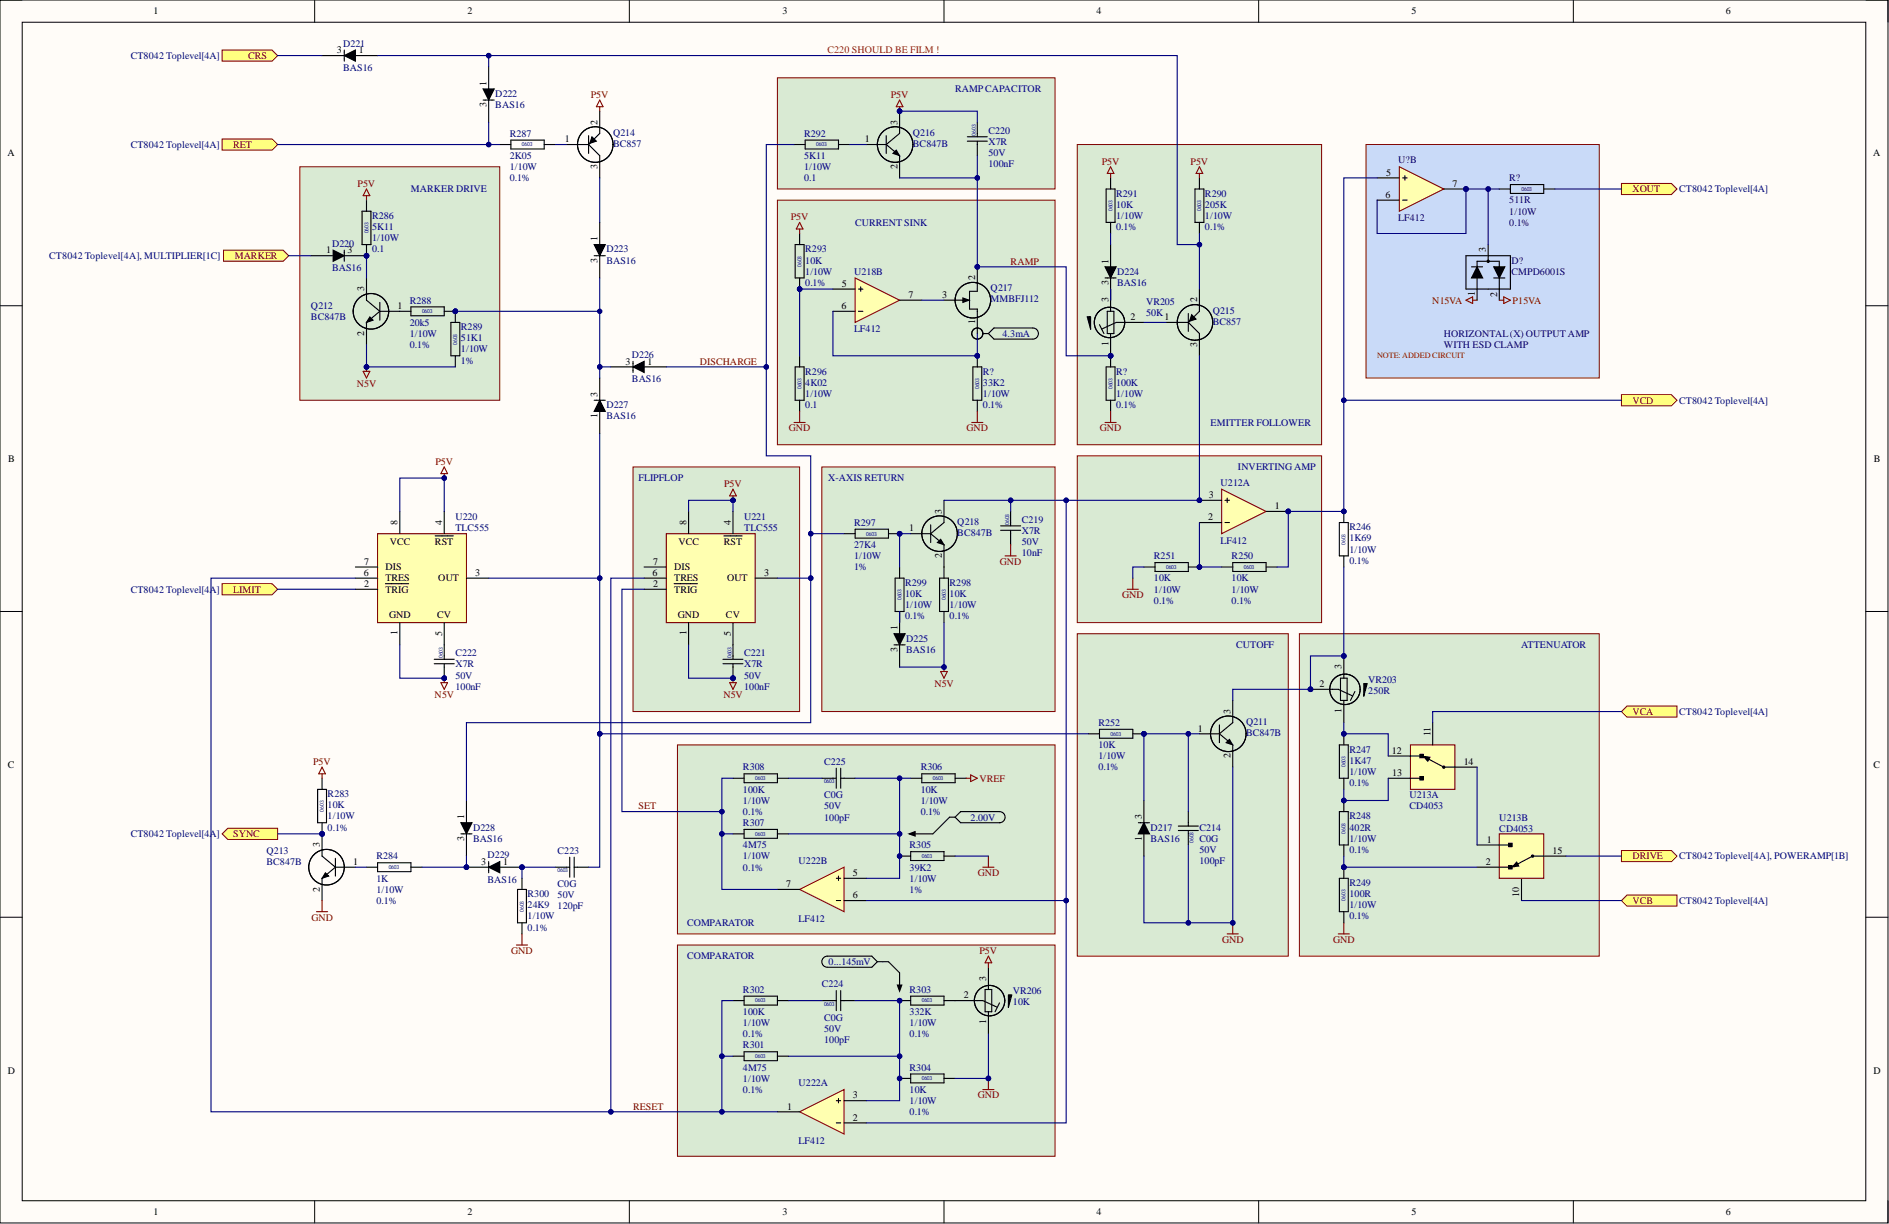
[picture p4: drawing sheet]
<svg xmlns="http://www.w3.org/2000/svg" width="431mm" height="279mm" viewBox="0 0 431 279" stroke-linecap="round" stroke-linejoin="round" font-family="sans-serif">
<defs><g id="words">
<g font-size="2.3">
<text x="35.1" y="3.3">1</text>
<text x="106.8" y="3.3">2</text>
<text x="178.7" y="3.3">3</text>
<text x="250.4" y="3.3">4</text>
<text x="322.4" y="3.3">5</text>
<text x="394.2" y="3.3">6</text>
<text x="76.9" y="12.2">3</text>
<text x="81.9" y="12.2">1</text>
<text x="111.1" y="19.5" transform="rotate(-90 111.1 19.5)">1</text>
<text x="111.1" y="24.5" transform="rotate(-90 111.1 24.5)">3</text>
<text x="136.5" y="28.4" transform="rotate(-90 136.5 28.4)">2</text>
<text x="205" y="28.4" transform="rotate(-90 205 28.4)">3</text>
<text x="1.7" y="35.7">A</text>
<text x="129" y="32.5">1</text>
<text x="197.5" y="32.5">1</text>
<text x="427.8" y="35.7">A</text>
<text x="136.5" y="38.5" transform="rotate(-90 136.5 38.5)">3</text>
<text x="205" y="38.6" transform="rotate(-90 205 38.6)">2</text>
<text x="316.6" y="40.1">5</text>
<text x="316.5" y="45.2">6</text>
<text x="331.8" y="42.6">7</text>
<text x="74.5" y="57.9">1</text>
<text x="79.4" y="57.9">3</text>
<text x="136.5" y="55.1" transform="rotate(-90 136.5 55.1)">1</text>
<text x="339.4" y="57.6" transform="rotate(-90 339.4 57.6)">3</text>
<text x="136.5" y="60.1" transform="rotate(-90 136.5 60.1)">3</text>
<text x="192.3" y="65.5">5</text>
<text x="222.7" y="64" transform="rotate(-90 222.7 64)">2</text>
<text x="253.2" y="65.1" transform="rotate(-90 253.2 65.1)">3</text>
<text x="253.2" y="60.1" transform="rotate(-90 253.2 60.1)">1</text>
<text x="83.2" y="66.5" transform="rotate(-90 83.2 66.5)">3</text>
<text x="90.8" y="70.6">1</text>
<text x="192.2" y="70.6">6</text>
<text x="207.5" y="68">7</text>
<text x="215.2" y="68">3</text>
<text x="253.2" y="69" transform="rotate(-90 253.2 69)">3</text>
<text x="273.4" y="69" transform="rotate(-90 273.4 69)">2</text>
<text x="336.9" y="67.6" transform="rotate(-90 336.9 67.6)">1</text>
<text x="341.9" y="67.8" transform="rotate(-90 341.9 67.8)">2</text>
<text x="83.2" y="76.6" transform="rotate(-90 83.2 76.6)">2</text>
<text x="222.7" y="73.9" transform="rotate(-90 222.7 73.9)">1</text>
<text x="258.2" y="73.1">2</text>
<text x="266" y="73.1">1</text>
<text x="142.9" y="83.2">3</text>
<text x="147.9" y="83.2">1</text>
<text x="253.2" y="79" transform="rotate(-90 253.2 79)">1</text>
<text x="273.4" y="79.1" transform="rotate(-90 273.4 79.1)">3</text>
<text x="136.5" y="95.5" transform="rotate(-90 136.5 95.5)">1</text>
<text x="136.5" y="90.6" transform="rotate(-90 136.5 90.6)">3</text>
<text x="1.9" y="105.5">B</text>
<text x="428" y="105.5">B</text>
<text x="276.1" y="113.7">3</text>
<text x="90.8" y="119.8" transform="rotate(-90 90.8 119.8)">8</text>
<text x="101" y="119.8" transform="rotate(-90 101 119.8)">4</text>
<text x="156.8" y="119.8" transform="rotate(-90 156.8 119.8)">8</text>
<text x="166.9" y="119.8" transform="rotate(-90 166.9 119.8)">4</text>
<text x="215.1" y="117.3" transform="rotate(-90 215.1 117.3)">3</text>
<text x="276" y="118.8">2</text>
<text x="291.2" y="116.2">1</text>
<text x="89" y="124.4">VCC</text>
<text x="99.3" y="124.4">RST</text>
<text x="155" y="124.4">VCC</text>
<text x="165.3" y="124.4">RST</text>
<text x="207.7" y="121.3">1</text>
<text x="83.1" y="131.5">6</text>
<text x="83.2" y="128.9">7</text>
<text x="88" y="130.2">DIS</text>
<text x="108.6" y="131.5">3</text>
<text x="149.1" y="131.5">6</text>
<text x="149.2" y="128.9">7</text>
<text x="154" y="130.2">DIS</text>
<text x="174.5" y="131.5">3</text>
<text x="215.1" y="127.4" transform="rotate(-90 215.1 127.4)">2</text>
<text x="83.2" y="134">2</text>
<text x="88" y="135.3">TRIG</text>
<text x="88" y="132.7">TRES</text>
<text x="100.1" y="132.7">OUT</text>
<text x="149.2" y="134">2</text>
<text x="154" y="135.3">TRIG</text>
<text x="154" y="132.7">TRES</text>
<text x="166.1" y="132.7">OUT</text>
<text x="88.9" y="141.1">GND</text>
<text x="99.9" y="141.1">CV</text>
<text x="154.8" y="141.1">GND</text>
<text x="165.8" y="141.1">CV</text>
<text x="205" y="143.9" transform="rotate(-90 205 143.9)">1</text>
<text x="90.8" y="145" transform="rotate(-90 90.8 145)">1</text>
<text x="101" y="145.2" transform="rotate(-90 101 145.2)">5</text>
<text x="156.8" y="145" transform="rotate(-90 156.8 145)">1</text>
<text x="166.9" y="145.2" transform="rotate(-90 166.9 145.2)">5</text>
<text x="205" y="148.9" transform="rotate(-90 205 148.9)">3</text>
<text x="306.4" y="152.8" transform="rotate(-90 306.4 152.8)">3</text>
<text x="301.3" y="156.8">2</text>
<text x="273.6" y="167">1</text>
<text x="281.1" y="162.9" transform="rotate(-90 281.1 162.9)">3</text>
<text x="306.4" y="162.8" transform="rotate(-90 306.4 162.8)">1</text>
<text x="281.1" y="173.1" transform="rotate(-90 281.1 173.1)">2</text>
<text x="317.9" y="172.1">12</text>
<text x="326.7" y="168" transform="rotate(-90 326.7 168)">11</text>
<text x="1.8" y="175.3">C</text>
<text x="318" y="177.1">13</text>
<text x="334.3" y="174.6">14</text>
<text x="427.9" y="175.3">C</text>
<text x="106" y="187" transform="rotate(-90 106 187)">1</text>
<text x="260.8" y="191.9" transform="rotate(-90 260.8 191.9)">1</text>
<text x="260.8" y="187" transform="rotate(-90 260.8 187)">3</text>
<text x="73.1" y="193.4" transform="rotate(-90 73.1 193.4)">3</text>
<text x="80.7" y="197.4">1</text>
<text x="106" y="192" transform="rotate(-90 106 192)">3</text>
<text x="109.9" y="197.4">3</text>
<text x="114.9" y="197.4">1</text>
<text x="339.4" y="197.4">2</text>
<text x="339.6" y="192.4">1</text>
<text x="354.6" y="194.9">15</text>
<text x="73.1" y="203.5" transform="rotate(-90 73.1 203.5)">2</text>
<text x="179.6" y="202.5">7</text>
<text x="194.8" y="200">5</text>
<text x="194.8" y="205.1">6</text>
<text x="347" y="204.7" transform="rotate(-90 347 204.7)">10</text>
<text x="220.2" y="227.9">2</text>
<text x="225.2" y="223.8" transform="rotate(-90 225.2 223.8)">3</text>
<text x="225.2" y="233.8" transform="rotate(-90 225.2 233.8)">1</text>
<text x="1.8" y="245.1">D</text>
<text x="427.9" y="245.1">D</text>
<text x="194.8" y="250.7">3</text>
<text x="179.8" y="253.3">1</text>
<text x="194.8" y="255.8">2</text>
<text x="35.1" y="277.4">1</text>
<text x="106.8" y="277.4">2</text>
<text x="178.7" y="277.4">3</text>
<text x="250.4" y="277.4">4</text>
<text x="322.4" y="277.4">5</text>
<text x="394.2" y="277.4">6</text>
</g>
<g font-size="2.3" fill="#000080">
<text x="78.4" y="10.7">D221</text>
<text x="29.8" y="13.5">CT8042 Toplevel[4A]</text>
<text x="78.4" y="16.2">BAS16</text>
<text x="113.1" y="22.1">D222</text>
<text x="218.1" y="21.1">RAMPCAPACITOR</text>
<text x="113.1" y="24.6">BAS16</text>
<text x="29.8" y="33.8">CT8042 Toplevel[4A]</text>
<text x="116.4" y="31.2">R287</text>
<text x="140" y="31">Q214</text>
<text x="140" y="33.5">BC857</text>
<text x="183.6" y="31.2">R292</text>
<text x="208.5" y="31">Q216</text>
<text x="208.5" y="33.5">BC847B</text>
<text x="225.8" y="33.1">X7R</text>
<text x="225.8" y="35.6">50V</text>
<text x="225.8" y="30.5">C220</text>
<text x="116.4" y="38.8">1/10W</text>
<text x="116.4" y="41.4">0.1%</text>
<text x="116.4" y="36.3">2K05</text>
<text x="183.6" y="38.8">1/10W</text>
<text x="183.6" y="41.4">0.1</text>
<text x="183.6" y="36.3">5K11</text>
<text x="225.8" y="38.2">100nF</text>
<text x="319.4" y="37.3">U?B</text>
<text x="344.7" y="41.4">R?</text>
<text x="93.9" y="43.9">MARKER DRIVE</text>
<text x="254.9" y="47.5">10K</text>
<text x="254.9" y="44.9">R291</text>
<text x="275.2" y="47.5">205K</text>
<text x="275.2" y="44.9">R290</text>
<text x="344.7" y="46.4">511R</text>
<text x="383.5" y="43.9">CT8042 Toplevel[4A]</text>
<text x="85" y="52.5">5K11</text>
<text x="85" y="50">R286</text>
<text x="195.3" y="51.5">CURRENT SINK</text>
<text x="254.9" y="50">1/10W</text>
<text x="254.9" y="52.5">0.1%</text>
<text x="275.2" y="50">1/10W</text>
<text x="275.2" y="52.5">0.1%</text>
<text x="319.4" y="50.5">LF412</text>
<text x="344.7" y="49">1/10W</text>
<text x="344.7" y="51.5">0.1%</text>
<text x="11.2" y="59.1">CT8042 Toplevel[4A], MULTIPLIER[1C]</text>
<text x="75.8" y="56.3">D220</text>
<text x="85" y="55.1">1/10W</text>
<text x="85" y="57.6">0.1</text>
<text x="138.5" y="57.6">D223</text>
<text x="183.9" y="57.6">R293</text>
<text x="75.8" y="61.9">BAS16</text>
<text x="138.5" y="60.1">BAS16</text>
<text x="183.9" y="62.7">1/10W</text>
<text x="183.9" y="65.2">0.1%</text>
<text x="183.9" y="60.1">10K</text>
<text x="195.1" y="62.7">U218B</text>
<text x="255.2" y="62.7">D224</text>
<text x="255.2" y="65.2">BAS16</text>
<text x="345.2" y="60.1">D?</text>
<text x="345.2" y="62.7">CMPD6001S</text>
<text x="71" y="70.6">Q212</text>
<text x="93.6" y="69.3">R288</text>
<text x="226.3" y="66.5">Q217</text>
<text x="226.3" y="69">MMBFJ112</text>
<text x="261.8" y="69.6">VR205</text>
<text x="277" y="71.6">Q215</text>
<text x="71" y="73.1">BC847B</text>
<text x="93.6" y="76.9">1/10W</text>
<text x="93.6" y="74.4">20k5</text>
<text x="105.3" y="77.9">51K1</text>
<text x="105.3" y="75.4">R289</text>
<text x="195.1" y="75.9">LF412</text>
<text x="229" y="76.9">4.3mA</text>
<text x="261.8" y="72.2">50K</text>
<text x="277" y="74.1">BC857</text>
<text x="329.8" y="76.9">HORIZONTAL(X) OUTPUT AMP</text>
<text x="93.6" y="79.4">0.1%</text>
<text x="105.3" y="80.5">1/10W</text>
<text x="105.3" y="83">1%</text>
<text x="144.3" y="81.7">D226</text>
<text x="329.8" y="79.4">WITH ESD CLAMP</text>
<text x="144.3" y="87.3">BAS16</text>
<text x="183.9" y="88.1">4K02</text>
<text x="183.9" y="85.5">R296</text>
<text x="224.5" y="88.1">33K2</text>
<text x="224.5" y="85.5">R?</text>
<text x="254.9" y="88.1">100K</text>
<text x="254.9" y="85.5">R?</text>
<text x="138.5" y="93.1">D227</text>
<text x="138.5" y="95.7">BAS16</text>
<text x="183.9" y="90.6">1/10W</text>
<text x="183.9" y="93.1">0.1</text>
<text x="224.5" y="90.6">1/10W</text>
<text x="224.5" y="93.1">0.1%</text>
<text x="254.9" y="90.6">1/10W</text>
<text x="254.9" y="93.1">0.1%</text>
<text x="383.5" y="92.1">CT8042 Toplevel[4A]</text>
<text x="276.5" y="97.2">EMITTER FOLLOWER</text>
<text x="282.7" y="107.4">INVERTINGAMP</text>
<text x="145.9" y="109.9">FLIPFLOP</text>
<text x="189.1" y="109.9">X-AXIS RETURN</text>
<text x="278.8" y="110.9">U212A</text>
<text x="104" y="118.8">U220</text>
<text x="170" y="118.8">U221</text>
<text x="218.7" y="119.8">Q218</text>
<text x="233.4" y="119.4">C219</text>
<text x="104" y="121.3">TLC555</text>
<text x="170" y="121.3">TLC555</text>
<text x="195.1" y="125.1">27K4</text>
<text x="195.1" y="120">R297</text>
<text x="218.7" y="122.3">BC847B</text>
<text x="233.4" y="121.9">X7R</text>
<text x="233.4" y="124.4">50V</text>
<text x="278.8" y="124.1">LF412</text>
<text x="308.2" y="123.6">1K69</text>
<text x="308.2" y="121.1">R246</text>
<text x="195.1" y="127.7">1/10W</text>
<text x="195.1" y="130.2">1%</text>
<text x="233.4" y="127">10nF</text>
<text x="263.6" y="127.7">R251</text>
<text x="281.3" y="127.7">R250</text>
<text x="308.2" y="126.1">1/10W</text>
<text x="308.2" y="128.7">0.1%</text>
<text x="29.8" y="135.3">CT8042 Toplevel[4A]</text>
<text x="206.7" y="136.3">10K</text>
<text x="206.7" y="133.7">R299</text>
<text x="216.9" y="136.3">10K</text>
<text x="216.9" y="133.7">R298</text>
<text x="263.6" y="135.3">1/10W</text>
<text x="263.6" y="137.8">0.1%</text>
<text x="263.6" y="132.7">10K</text>
<text x="281.3" y="135.3">1/10W</text>
<text x="281.3" y="137.8">0.1%</text>
<text x="281.3" y="132.7">10K</text>
<text x="206.7" y="138.8">1/10W</text>
<text x="206.7" y="141.4">0.1%</text>
<text x="216.9" y="138.8">1/10W</text>
<text x="216.9" y="141.4">0.1%</text>
<text x="104" y="149.8">C222</text>
<text x="170" y="149.8">C221</text>
<text x="207" y="146.4">D225</text>
<text x="207" y="149">BAS16</text>
<text x="282.3" y="148">CUTOFF</text>
<text x="347.4" y="148">ATTENUATOR</text>
<text x="104" y="152.4">X7R</text>
<text x="104" y="154.9">50V</text>
<text x="170" y="152.4">X7R</text>
<text x="170" y="154.9">50V</text>
<text x="312.5" y="155.9">VR203</text>
<text x="104" y="157.4">100nF</text>
<text x="170" y="157.4">100nF</text>
<text x="312.5" y="158.4">250R</text>
<text x="250.9" y="165.7">R252</text>
<text x="284.6" y="165.5">Q211</text>
<text x="383.5" y="163.2">CT8042 Toplevel[4A]</text>
<text x="250.9" y="173.3">1/10W</text>
<text x="250.9" y="170.8">10K</text>
<text x="284.6" y="168">BC847B</text>
<text x="308.2" y="171.8">R247</text>
<text x="169.7" y="175.9">R308</text>
<text x="188.2" y="174.6">C225</text>
<text x="210.3" y="175.9">R306</text>
<text x="250.9" y="175.9">0.1%</text>
<text x="308.2" y="176.9">1/10W</text>
<text x="308.2" y="179.4">0.1%</text>
<text x="308.2" y="174.4">1K47</text>
<text x="74.8" y="184.5">10K</text>
<text x="74.8" y="182">R283</text>
<text x="169.7" y="183.5">1/10W</text>
<text x="169.7" y="181">100K</text>
<text x="188.2" y="182.2">C0G</text>
<text x="188.2" y="184.8">50V</text>
<text x="210.3" y="183.5">1/10W</text>
<text x="210.3" y="181">10K</text>
<text x="321.9" y="182.2">U213A</text>
<text x="321.9" y="184.8">CD4053</text>
<text x="29.8" y="191.1">CT8042 Toplevel[4A]</text>
<text x="74.8" y="187">1/10W</text>
<text x="74.8" y="189.6">0.1%</text>
<text x="108.1" y="189.6">D228</text>
<text x="169.7" y="188.6">R307</text>
<text x="169.7" y="186">0.1%</text>
<text x="188.2" y="187.3">100pF</text>
<text x="210.3" y="186">0.1%</text>
<text x="221.7" y="187.3">2.00V</text>
<text x="262.8" y="189.6">D217</text>
<text x="274" y="189.6">C214</text>
<text x="308.2" y="189.6">402R</text>
<text x="308.2" y="187">R248</text>
<text x="342.4" y="187.3">U213B</text>
<text x="342.4" y="189.8">CD4053</text>
<text x="60.9" y="194.9">Q213</text>
<text x="60.9" y="197.4">BC847B</text>
<text x="86" y="196.2">R284</text>
<text x="108.1" y="192.1">BAS16</text>
<text x="111.4" y="195.9">D229</text>
<text x="127.3" y="194.9">C223</text>
<text x="169.7" y="196.2">1/10W</text>
<text x="169.7" y="193.6">4M75</text>
<text x="182.4" y="197.2">U222B</text>
<text x="207.7" y="193.6">R305</text>
<text x="262.8" y="192.1">BAS16</text>
<text x="274" y="192.1">C0G</text>
<text x="274" y="194.7">50V</text>
<text x="274" y="197.2">100pF</text>
<text x="308.2" y="192.1">1/10W</text>
<text x="308.2" y="194.7">0.1%</text>
<text x="383.5" y="196.2">CT8042 Toplevel[4A], POWERAMP[1B]</text>
<text x="86" y="203.8">1/10W</text>
<text x="86" y="201.3">1K</text>
<text x="111.4" y="201.5">BAS16</text>
<text x="127.3" y="202.5">C0G</text>
<text x="169.7" y="198.7">0.1%</text>
<text x="207.7" y="201.3">1/10W</text>
<text x="207.7" y="203.8">1%</text>
<text x="207.7" y="198.7">39K2</text>
<text x="308.2" y="202.3">R249</text>
<text x="86" y="206.3">0.1%</text>
<text x="120.5" y="209.9">1/10W</text>
<text x="120.5" y="207.3">24K9</text>
<text x="120.5" y="204.8">R300</text>
<text x="127.3" y="205.1">50V</text>
<text x="127.3" y="207.6">120pF</text>
<text x="308.2" y="207.3">1/10W</text>
<text x="308.2" y="209.9">0.1%</text>
<text x="308.2" y="204.8">100R</text>
<text x="383.5" y="206.3">CT8042 Toplevel[4A]</text>
<text x="120.5" y="212.4">0.1%</text>
<text x="156.9" y="211.4">COMPARATOR</text>
<text x="182.4" y="210.4">LF412</text>
<text x="156.9" y="219">COMPARATOR</text>
<text x="189.2" y="220.3">0...145mV</text>
<text x="169.7" y="226.6">R302</text>
<text x="187.7" y="225.4">C224</text>
<text x="207.7" y="226.6">R303</text>
<text x="231.3" y="227">VR206</text>
<text x="169.7" y="231.7">100K</text>
<text x="188.2" y="233">C0G</text>
<text x="207.7" y="231.7">332K</text>
<text x="231.3" y="229.5">10K</text>
<text x="169.7" y="239.3">R301</text>
<text x="169.7" y="234.2">1/10W</text>
<text x="169.7" y="236.8">0.1%</text>
<text x="188.2" y="235.5">50V</text>
<text x="188.2" y="238.1">100pF</text>
<text x="207.7" y="234.2">1/10W</text>
<text x="207.7" y="236.8">0.1%</text>
<text x="169.7" y="244.4">4M75</text>
<text x="207.7" y="244.4">R304</text>
<text x="169.7" y="246.9">1/10W</text>
<text x="169.7" y="249.5">0.1%</text>
<text x="182.4" y="248">U222A</text>
<text x="207.7" y="249.5">10K</text>
<text x="207.7" y="252">1/10W</text>
<text x="207.7" y="254.5">0.1%</text>
<text x="182.4" y="261.1">LF412</text>
</g>
<g font-size="2.3" fill="#800000">
<text x="56.7" y="13.5">CRS</text>
<text x="134.9" y="22.3">P5V</text>
<text x="203.4" y="22.3">P5V</text>
<text x="53.3" y="33.8">RET</text>
<text x="251.6" y="37.6">P5V</text>
<text x="271.9" y="37.6">P5V</text>
<text x="81.7" y="42.6">P5V</text>
<text x="372.9" y="43.9">XOUT</text>
<text x="180.6" y="50.3">P5V</text>
<text x="53.6" y="59.1">MARKER</text>
<text x="230.8" y="60.4">RAMP</text>
<text x="327.1" y="69.3">N15VA</text>
<text x="345.5" y="69.3">P15VA</text>
<text x="159.8" y="83.2">DISCHARGE</text>
<text x="81.5" y="88.3">N5V</text>
<text x="372.9" y="92.1">VCD</text>
<text x="180.2" y="98.5">GND</text>
<text x="220.8" y="98.5">GND</text>
<text x="251.2" y="98.5">GND</text>
<text x="99.4" y="106.1">P5V</text>
<text x="165.4" y="111.2">P5V</text>
<text x="228.4" y="128.9">GND</text>
<text x="53.3" y="135.3">LIMIT</text>
<text x="256.3" y="136.5">GND</text>
<text x="99.3" y="159.4">N5V</text>
<text x="165.2" y="159.4">N5V</text>
<text x="213.4" y="156.8">N5V</text>
<text x="372.9" y="163.2">VCA</text>
<text x="71.5" y="174.6">P5V</text>
<text x="223.7" y="178.4">VREF</text>
<text x="145.9" y="184.8">SET</text>
<text x="53.3" y="191.1">SYNC</text>
<text x="372.9" y="196.2">DRIVE</text>
<text x="223.3" y="200">GND</text>
<text x="372.9" y="206.3">VCB</text>
<text x="71.1" y="210.1">GND</text>
<text x="279.1" y="215.2">GND</text>
<text x="304.5" y="215.2">GND</text>
<text x="116.8" y="217.8">GND</text>
<text x="223.7" y="217.8">P5V</text>
<text x="223.3" y="250.7">GND</text>
<text x="144.6" y="253.3">RESET</text>
</g>
<text font-size="2.3" fill="#f00" x="189" y="12.2">C220 SHOULD BE FILM !</text>
<text font-size="1.9" fill="#980000" x="314.5" y="81.8">NOTE: ADDED CIRCUIT</text>
<g font-size="1.3" fill="#000080">
<text x="119.2" y="33.4">0603</text>
<text x="186.4" y="33.4">0603</text>
<text x="222.9" y="31" transform="rotate(-90 222.9 31)">0603</text>
<text x="347.5" y="43.6">0603</text>
<text x="84.1" y="53.3" transform="rotate(-90 84.1 53.3)">0603</text>
<text x="254.1" y="48.2" transform="rotate(-90 254.1 48.2)">0603</text>
<text x="274.4" y="48.2" transform="rotate(-90 274.4 48.2)">0603</text>
<text x="183.1" y="60.9" transform="rotate(-90 183.1 60.9)">0603</text>
<text x="96.4" y="71.5">0603</text>
<text x="104.4" y="78.7" transform="rotate(-90 104.4 78.7)">0603</text>
<text x="183.1" y="88.8" transform="rotate(-90 183.1 88.8)">0603</text>
<text x="223.6" y="88.8" transform="rotate(-90 223.6 88.8)">0603</text>
<text x="254.1" y="88.8" transform="rotate(-90 254.1 88.8)">0603</text>
<text x="230.5" y="119.8" transform="rotate(-90 230.5 119.8)">0603</text>
<text x="197.9" y="122.2">0603</text>
<text x="307.3" y="124.4" transform="rotate(-90 307.3 124.4)">0603</text>
<text x="266.3" y="129.9">0603</text>
<text x="284.1" y="129.9">0603</text>
<text x="205.9" y="137" transform="rotate(-90 205.9 137)">0603</text>
<text x="216" y="137" transform="rotate(-90 216 137)">0603</text>
<text x="101.1" y="150.2" transform="rotate(-90 101.1 150.2)">0603</text>
<text x="167.1" y="150.2" transform="rotate(-90 167.1 150.2)">0603</text>
<text x="253.7" y="167.9">0603</text>
<text x="172.5" y="178.1">0603</text>
<text x="188.2" y="178.8">0603</text>
<text x="213.1" y="178.1">0603</text>
<text x="307.3" y="175.1" transform="rotate(-90 307.3 175.1)">0603</text>
<text x="74" y="185.3" transform="rotate(-90 74 185.3)">0603</text>
<text x="172.5" y="190.8">0603</text>
<text x="307.3" y="190.3" transform="rotate(-90 307.3 190.3)">0603</text>
<text x="210.5" y="195.8">0603</text>
<text x="272.6" y="192.4" transform="rotate(-90 272.6 192.4)">0603</text>
<text x="88.8" y="198.4">0603</text>
<text x="127.3" y="199.1">0603</text>
<text x="119.6" y="208.1" transform="rotate(-90 119.6 208.1)">0603</text>
<text x="307.3" y="205.6" transform="rotate(-90 307.3 205.6)">0603</text>
<text x="172.5" y="228.8">0603</text>
<text x="188.2" y="229.6">0603</text>
<text x="210.5" y="228.8">0603</text>
<text x="172.5" y="241.5">0603</text>
<text x="210.5" y="246.6">0603</text>
</g>
</g></defs>
<path d="M0 0h431.2v279.2h-431.2z" fill-rule="evenodd" fill="#fffcf8"/>
<path d="M0 0h431.2v279.2h-431.2z" fill="none" stroke="#000" stroke-width=".23"/>
<path d="M5.1 5.1h421v269h-421z" fill-rule="evenodd" fill="#fffcf8"/>
<g fill="none" stroke="#000" stroke-width=".23">
<path d="M0 0h5.1M5.1 5.1h421v269h-421zM71.9 0v5.1M143.7 0v5.1M215.6 0v5.1M287.5 0v5.1M359.3 0v5.1M426.1 0h5.1v5.1M0 69.8h5.1M426.1 69.8h5.1M0 139.6h5.1M426.1 139.6h5.1"/>
<path d="M0 209.4h5.1M426.1 209.4h5.1M71.9 274.1v5.1M143.7 274.1v5.1M215.6 274.1v5.1M287.5 274.1v5.1M359.3 274.1v5.1M431.2 274.1v5.1"/>
</g>
<path d="M68.5 38.1h45.6v53.3h-45.6z" fill-rule="evenodd" fill="#d9ead3"/>
<path d="M68.5 38.1h45.6v53.3h-45.6z" fill="none" stroke="#800000" stroke-width=".23"/>
<path d="M187.7 106.6h53.3v55.8h-53.3z" fill-rule="evenodd" fill="#d9ead3"/>
<path d="M187.7 106.6h53.3v55.8h-53.3z" fill="none" stroke="#800000" stroke-width=".23"/>
<path d="M144.6 106.6h38v55.8h-38z" fill-rule="evenodd" fill="#d9ead3"/>
<path d="M144.6 106.6h38v55.8h-38z" fill="none" stroke="#800000" stroke-width=".23"/>
<path d="M154.7 170h86.3v43.2h-86.3z" fill-rule="evenodd" fill="#d9ead3"/>
<path d="M154.7 170h86.3v43.2h-86.3z" fill="none" stroke="#800000" stroke-width=".23"/>
<path d="M154.7 215.7h86.3v48.2h-86.3z" fill-rule="evenodd" fill="#d9ead3"/>
<path d="M154.7 215.7h86.3v48.2h-86.3z" fill="none" stroke="#800000" stroke-width=".23"/>
<path d="M246 144.7h48.2v73.6h-48.2z" fill-rule="evenodd" fill="#d9ead3"/>
<path d="M246 144.7h48.2v73.6h-48.2z" fill="none" stroke="#800000" stroke-width=".23"/>
<path d="M296.8 144.7h68.5v73.6h-68.5z" fill-rule="evenodd" fill="#d9ead3"/>
<path d="M296.8 144.7h68.5v73.6h-68.5z" fill="none" stroke="#800000" stroke-width=".23"/>
<path d="M246 104.1h55.9v38h-55.9z" fill-rule="evenodd" fill="#d9ead3"/>
<path d="M246 104.1h55.9v38h-55.9z" fill="none" stroke="#800000" stroke-width=".23"/>
<path d="M177.6 17.8h63.4v25.3h-63.4z" fill-rule="evenodd" fill="#d9ead3"/>
<path d="M177.6 17.8h63.4v25.3h-63.4z" fill="none" stroke="#800000" stroke-width=".23"/>
<path d="M246 33h55.9v68.5h-55.9z" fill-rule="evenodd" fill="#d9ead3"/>
<path d="M246 33h55.9v68.5h-55.9z" fill="none" stroke="#800000" stroke-width=".23"/>
<path d="M177.6 45.7h63.4v55.8h-63.4z" fill-rule="evenodd" fill="#d9ead3"/>
<path d="M177.6 45.7h63.4v55.8h-63.4z" fill="none" stroke="#800000" stroke-width=".23"/>
<path d="M167.4 241.1h2.6M170 240.1h7.6v2h-7.6zM177.6 241.1h2.5" fill="none" stroke="#000" stroke-width=".25"/>
<circle cx="182.6" cy="66" r=".51" fill="#000080"/>
<circle cx="182.6" cy="66" r=".51" fill="none" stroke="#000080" stroke-width=".23"/>
<path d="M182.6 53.3v2.5M182.6 63.4v2.6" fill="none" stroke="#000" stroke-width=".25"/>
<circle cx="182.6" cy="66" r=".51" fill="#000080"/>
<circle cx="182.6" cy="66" r=".51" fill="none" stroke="#000080" stroke-width=".23"/>
<path d="M181.6 55.8h2v7.6h-2z" fill="none" stroke="#000" stroke-width=".25"/>
<circle cx="205.5" cy="195.4" r=".51" fill="#000080"/>
<circle cx="205.5" cy="195.4" r=".51" fill="none" stroke="#000080" stroke-width=".23"/>
<path d="M205.5 195.4h2.5" fill="none" stroke="#000" stroke-width=".25"/>
<circle cx="205.5" cy="195.4" r=".51" fill="#000080"/>
<circle cx="205.5" cy="195.4" r=".51" fill="none" stroke="#000080" stroke-width=".23"/>
<path d="M208 194.4h7.6v2h-7.6zM215.6 195.4h2.5" fill="none" stroke="#000" stroke-width=".25"/>
<circle cx="205.5" cy="121.8" r=".51" fill="#000080"/>
<circle cx="205.5" cy="121.8" r=".51" fill="none" stroke="#000080" stroke-width=".23"/>
<path d="M192.8 121.8h2.5M202.9 121.8h2.6" fill="none" stroke="#000" stroke-width=".25"/>
<circle cx="205.5" cy="121.8" r=".51" fill="#000080"/>
<circle cx="205.5" cy="121.8" r=".51" fill="none" stroke="#000080" stroke-width=".23"/>
<path d="M195.3 120.8h7.6v2h-7.6z" fill="none" stroke="#000" stroke-width=".25"/>
<circle cx="223.2" cy="81.2" r=".51" fill="#000080"/>
<circle cx="223.2" cy="81.2" r=".51" fill="none" stroke="#000080" stroke-width=".23"/>
<path d="M223.2 81.2v2.6" fill="none" stroke="#000" stroke-width=".25"/>
<circle cx="223.2" cy="81.2" r=".51" fill="#000080"/>
<circle cx="223.2" cy="81.2" r=".51" fill="none" stroke="#000080" stroke-width=".23"/>
<path d="M222.2 83.8h2v7.6h-2zM223.2 91.4v2.5" fill="none" stroke="#000" stroke-width=".25"/>
<circle cx="253.7" cy="81.2" r=".51" fill="#000080"/>
<circle cx="253.7" cy="81.2" r=".51" fill="none" stroke="#000080" stroke-width=".23"/>
<path d="M253.7 76.1v5.1" fill="none" stroke="#000" stroke-width=".25"/>
<circle cx="253.7" cy="81.2" r=".51" fill="#000080"/>
<circle cx="253.7" cy="81.2" r=".51" fill="none" stroke="#000080" stroke-width=".23"/>
<g fill="none" stroke="#000" stroke-width=".25">
<path d="M248.3 72.3h.8v2.8zM248.6 72.8v-.5l.2 1.6v-1.6l.3 2.8M251.1 74.1l1 2M252.9 71.1h1.5v5h-1.5zM253.7 66v5.1M261.3 73.6h-6.4l-3.3 1.5"/>
<circle cx="253.4" cy="73.6" r="3.5"/>
</g>
<path d="M195.3 63.4l10.2 5.1-10.2 5.1z" fill-rule="evenodd" fill="#ffffb0"/>
<path d="M195.3 63.4l10.2 5.1-10.2 5.1z" fill="none" stroke="#980000" stroke-width=".25"/>
<path d="M190.2 71.1h5.1M190.2 66h5.1M196.1 71.1h1M196.1 66h1M196.6 65.5v1M205.5 68.5h5" fill="none" stroke="#000" stroke-width=".25"/>
<circle cx="223.2" cy="60.9" r=".51" fill="#000080"/>
<circle cx="223.2" cy="60.9" r=".51" fill="none" stroke="#000080" stroke-width=".23"/>
<path d="M223.2 60.9v5.1" fill="none" stroke="#000" stroke-width=".25"/>
<circle cx="223.2" cy="60.9" r=".51" fill="#000080"/>
<circle cx="223.2" cy="60.9" r=".51" fill="none" stroke="#000080" stroke-width=".23"/>
<g fill="none" stroke="#000" stroke-width=".25">
<path d="M215.6 68.5h5.3M219.9 68l1.4 .5-1.4 .5zM223.2 66v.5h-1.8v4.1h1.8v5.5M205.5 139.6v12.7M204.2 144.7h2.5l-1.2 2.5zM204.2 147.2h2.5"/>
<circle cx="222.2" cy="68.5" r="4.1"/>
</g>
<path d="M219.9 68l1.4 .5-1.4 .5zM204.2 144.7h2.5l-1.2 2.5z" fill="#000"/>
<path d="M152.2 121.8h20.3v20.3h-20.3z" fill-rule="evenodd" fill="#ffffb0"/>
<path d="M152.2 121.8h20.3v20.3h-20.3z" fill="none" stroke="#800000" stroke-width=".25"/>
<g fill="none" stroke="#000" stroke-width=".25">
<path d="M266.3 73.6h5.1M271.4 73.6l2.6 2.5v5.1M271.4 71.6v4M274 66v5.1l-2.6 2.5M157.3 116.7v5.1M167.4 116.7v5.1M212.6 119.8v4M215.6 114.2v5.1l-3 2.5M147.1 134.5h5.1M147.1 132h5.1M147.1 129.4h5.1M154 133.2h5.3"/>
<path d="M165.3 122.3h4.2M172.5 132h5.1M208 121.8h4.6M212.6 121.8l3 2.6v5M157.3 142.1v5.1M167.4 142.1v5.1"/>
<circle cx="272.9" cy="73.6" r="4.1"/>
<circle cx="214.6" cy="121.8" r="4.1"/>
</g>
<path d="M272.2 71.8l1 1-1.5 .5zM214.8 123.1l.8 1.3-1.5-.6z" fill="#000"/>
<path d="M272.2 71.8l1 1-1.5 .5zM214.8 123.1l.8 1.3-1.5-.6z" fill="none" stroke="#000" stroke-width=".23"/>
<circle cx="274" cy="114.2" r=".51" fill="#000080"/>
<circle cx="274" cy="114.2" r=".51" fill="none" stroke="#000080" stroke-width=".23"/>
<circle cx="294.2" cy="116.7" r=".51" fill="#000080"/>
<circle cx="294.2" cy="116.7" r=".51" fill="none" stroke="#000080" stroke-width=".23"/>
<path d="M279 111.7l10.2 5-10.2 5.1z" fill-rule="evenodd" fill="#ffffb0"/>
<path d="M279 111.7l10.2 5-10.2 5.1z" fill="none" stroke="#980000" stroke-width=".25"/>
<path d="M274 119.3h5M274 114.2h5" fill="none" stroke="#000" stroke-width=".25"/>
<circle cx="274" cy="114.2" r=".51" fill="#000080"/>
<circle cx="274" cy="114.2" r=".51" fill="none" stroke="#000080" stroke-width=".23"/>
<path d="M289.2 116.7h5" fill="none" stroke="#000" stroke-width=".25"/>
<circle cx="294.2" cy="116.7" r=".51" fill="#000080"/>
<circle cx="294.2" cy="116.7" r=".51" fill="none" stroke="#000080" stroke-width=".23"/>
<path d="M279.8 119.3h1M279.8 114.2h1M280.3 113.7v1" fill="none" stroke="#000" stroke-width=".25"/>
<path d="M182.6 253.8l10.2-5.1v10.2z" fill-rule="evenodd" fill="#ffffb0"/>
<path d="M182.6 253.8l10.2-5.1v10.2z" fill="none" stroke="#980000" stroke-width=".25"/>
<path d="M279 129.4h2.6M281.6 128.4h7.6v2h-7.6zM289.2 129.4h2.5M177.6 253.8h5M191 256.3h1M191 251.3h1M191.5 250.7v1.1M192.8 256.3h5.1M192.8 251.3h5.1" fill="none" stroke="#000" stroke-width=".25"/>
<circle cx="274" cy="129.4" r=".51" fill="#000080"/>
<circle cx="274" cy="129.4" r=".51" fill="none" stroke="#000080" stroke-width=".23"/>
<path d="M271.4 129.4h2.6" fill="none" stroke="#000" stroke-width=".25"/>
<circle cx="274" cy="129.4" r=".51" fill="#000080"/>
<circle cx="274" cy="129.4" r=".51" fill="none" stroke="#000080" stroke-width=".23"/>
<g fill="none" stroke="#000" stroke-width=".25">
<path d="M252.6 43.1h2.1v7.7h-2.1zM253.7 40.6v2.5M253.7 50.8v2.5M253.7 55.8v12.7M252.4 60.9h2.5l-1.2 2.5zM252.4 63.4h2.5M204.4 132h2.1v7.6h-2.1zM205.5 129.4v2.6M205.5 139.6v2.5M214.6 132h2v7.6h-2zM215.6 129.4v2.6M215.6 139.6v2.5"/>
<path d="M261.3 129.4h2.5M263.8 128.4h7.6v2h-7.6z"/>
</g>
<path d="M257.5 134.5h2.5M258.7 132v2.5" fill="none" stroke="#800000" stroke-width=".25"/>
<path d="M252.4 60.9h2.5l-1.2 2.5z" fill="#000"/>
<circle cx="253.7" cy="81.2" r=".51" fill="#000080"/>
<circle cx="253.7" cy="81.2" r=".51" fill="none" stroke="#000080" stroke-width=".23"/>
<path d="M253.7 81.2v2.6" fill="none" stroke="#000" stroke-width=".25"/>
<circle cx="253.7" cy="81.2" r=".51" fill="#000080"/>
<circle cx="253.7" cy="81.2" r=".51" fill="none" stroke="#000080" stroke-width=".23"/>
<path d="M272.9 43.1h2.1v7.7h-2.1zM274 40.6v2.5M274 50.8v2.5M252.6 83.8h2.1v7.6h-2.1zM253.7 91.4v2.5" fill="none" stroke="#000" stroke-width=".25"/>
<path d="M252.4 96.4h2.5M253.7 93.9v2.5M214.8 153.3h1.6l-.8 1.5zM215.6 152.3v1" fill="none" stroke="#800000" stroke-width=".25"/>
<circle cx="215.6" cy="152.3" r=".51" fill="#000080"/>
<circle cx="215.6" cy="152.3" r=".51" fill="none" stroke="#000080" stroke-width=".23"/>
<circle cx="205.5" cy="25.4" r=".51" fill="#000080"/>
<circle cx="205.5" cy="25.4" r=".51" fill="none" stroke="#000080" stroke-width=".23"/>
<path d="M205.5 25.4v5.1" fill="none" stroke="#000" stroke-width=".25"/>
<circle cx="205.5" cy="25.4" r=".51" fill="#000080"/>
<circle cx="205.5" cy="25.4" r=".51" fill="none" stroke="#000080" stroke-width=".23"/>
<g fill="none" stroke="#000" stroke-width=".25">
<path d="M111.6 15.2v12.7M110.3 20.3h2.6l-1.3 2.5zM110.3 22.8h2.6M181.4 33h2.5M183.9 32h7.6v2h-7.6zM191.5 33h2.5M197.9 33h4.5M202.4 33l3.1 2.5v5.1M202.4 31v4M205.5 30.5l-3.1 2.5M220.9 32.2h4.6M220.9 31.2h4.6"/>
<path d="M223.2 27.9v3.3M223.2 32.2v3.3M135.7 91.4h2.5M137 91.4l1.2 2.5h-2.5zM137 86.3v12.7M181.6 83.8h2v7.6h-2zM182.6 81.2v2.6M182.6 91.4v2.5"/>
<circle cx="204.4" cy="33" r="4.1"/>
<circle cx="204.5" cy="33" r="4.1"/>
</g>
<path d="M110.3 20.3h2.6l-1.3 2.5zM204.7 34.3l.8 1.2-1.6-.5zM137 91.4l1.2 2.5h-2.5z" fill="#000"/>
<path d="M204.7 34.3l.8 1.2-1.6-.5z" fill="none" stroke="#000" stroke-width=".23"/>
<path d="M181.4 96.4h2.5M182.6 93.9v2.5M222 96.4h2.5M223.2 93.9v2.5" fill="none" stroke="#800000" stroke-width=".25"/>
<path d="M50.7 31.7h11.4l1.3 1.3-1.3 1.3h-11.4z" fill-rule="evenodd" fill="#ffff80"/>
<path d="M50.7 31.7h11.4l1.3 1.3-1.3 1.3h-11.4z" fill="none" stroke="#800000" stroke-width=".23"/>
<path d="M370.3 194.1h11.5l1.2 1.3-1.2 1.3h-11.5z" fill-rule="evenodd" fill="#ffff80"/>
<path d="M370.3 194.1h11.5l1.2 1.3-1.2 1.3h-11.5z" fill="none" stroke="#800000" stroke-width=".23"/>
<path d="M86.2 121.8h20.3v20.3h-20.3z" fill-rule="evenodd" fill="#ffffb0"/>
<path d="M86.2 121.8h20.3v20.3h-20.3z" fill="none" stroke="#800000" stroke-width=".25"/>
<path d="M91.3 116.7v5.1M101.5 116.7v5.1M81.2 134.5h5M81.2 132h5M81.2 129.4h5M88 133.2h5.3M99.4 122.3h4.1M106.5 132h5.1M91.3 142.1v5.1M101.5 142.1v5.1" fill="none" stroke="#000" stroke-width=".25"/>
<circle cx="167.4" cy="154.8" r=".51" fill="#000080"/>
<circle cx="167.4" cy="154.8" r=".51" fill="none" stroke="#000080" stroke-width=".23"/>
<path d="M167.4 147.2v2.5M167.4 152.3v2.5" fill="none" stroke="#000" stroke-width=".25"/>
<circle cx="167.4" cy="154.8" r=".51" fill="#000080"/>
<circle cx="167.4" cy="154.8" r=".51" fill="none" stroke="#000080" stroke-width=".23"/>
<path d="M165.1 151.5h4.6M165.1 150.5h4.6M167.4 149.7v.8M167.4 151.5v.8" fill="none" stroke="#000" stroke-width=".25"/>
<path d="M166.7 155.8h1.5l-.8 1.5zM167.4 154.8v1" fill="none" stroke="#800000" stroke-width=".25"/>
<circle cx="167.4" cy="154.8" r=".51" fill="#000080"/>
<circle cx="167.4" cy="154.8" r=".51" fill="none" stroke="#000080" stroke-width=".23"/>
<path d="M167.4 111.7l.8 1.5h-1.5zM167.4 113.2v1" fill="none" stroke="#800000" stroke-width=".25"/>
<circle cx="167.4" cy="114.2" r=".51" fill="#000080"/>
<circle cx="167.4" cy="114.2" r=".51" fill="none" stroke="#000080" stroke-width=".23"/>
<circle cx="101.5" cy="154.8" r=".51" fill="#000080"/>
<circle cx="101.5" cy="154.8" r=".51" fill="none" stroke="#000080" stroke-width=".23"/>
<path d="M101.5 147.2v2.5M101.5 152.3v2.5" fill="none" stroke="#000" stroke-width=".25"/>
<circle cx="101.5" cy="154.8" r=".51" fill="#000080"/>
<circle cx="101.5" cy="154.8" r=".51" fill="none" stroke="#000080" stroke-width=".23"/>
<path d="M99.2 151.5h4.5M99.2 150.5h4.5M101.5 149.7v.8M101.5 151.5v.8" fill="none" stroke="#000" stroke-width=".25"/>
<path d="M100.7 155.8h1.5l-.7 1.5zM101.5 154.8v1" fill="none" stroke="#800000" stroke-width=".25"/>
<circle cx="101.5" cy="154.8" r=".51" fill="#000080"/>
<circle cx="101.5" cy="154.8" r=".51" fill="none" stroke="#000080" stroke-width=".23"/>
<path d="M167.4 228.4h2.6M170 227.4h7.6v2h-7.6zM177.6 228.4h2.5" fill="none" stroke="#000" stroke-width=".25"/>
<circle cx="205.5" cy="246.2" r=".51" fill="#000080"/>
<circle cx="205.5" cy="246.2" r=".51" fill="none" stroke="#000080" stroke-width=".23"/>
<path d="M205.5 246.2h2.5" fill="none" stroke="#000" stroke-width=".25"/>
<circle cx="205.5" cy="246.2" r=".51" fill="#000080"/>
<circle cx="205.5" cy="246.2" r=".51" fill="none" stroke="#000080" stroke-width=".23"/>
<path d="M208 245.2h7.6v2h-7.6zM215.6 246.2h2.5" fill="none" stroke="#000" stroke-width=".25"/>
<circle cx="205.5" cy="228.4" r=".51" fill="#000080"/>
<circle cx="205.5" cy="228.4" r=".51" fill="none" stroke="#000080" stroke-width=".23"/>
<path d="M205.5 228.4h2.5" fill="none" stroke="#000" stroke-width=".25"/>
<circle cx="205.5" cy="228.4" r=".51" fill="#000080"/>
<circle cx="205.5" cy="228.4" r=".51" fill="none" stroke="#000080" stroke-width=".23"/>
<g fill="none" stroke="#000" stroke-width=".25">
<path d="M208 227.4h7.6v2h-7.6zM215.6 228.4h8.9l3.3 1.5M225 225.9h1.5v5h-1.5zM225.8 220.8v5.1M225.8 230.9v5.1M228.3 228.9l-1 2M230.3 227.1h.8l-.8 2.8zM230.8 227.6v-.5l-.2 1.6v-1.6l-.3 2.8"/>
<circle cx="226" cy="228.4" r="3.5"/>
</g>
<path d="M224.5 248.7h2.5M225.8 246.2v2.5" fill="none" stroke="#800000" stroke-width=".25"/>
<circle cx="225.8" cy="246.2" r=".51" fill="#000080"/>
<circle cx="225.8" cy="246.2" r=".51" fill="none" stroke="#000080" stroke-width=".23"/>
<path d="M225.8 218.3l.7 1.5h-1.5zM225.8 219.8v1" fill="none" stroke="#800000" stroke-width=".25"/>
<path d="M167.4 190.3h2.6M170 189.3h7.6v2.1h-7.6zM177.6 190.3h2.5" fill="none" stroke="#000" stroke-width=".25"/>
<path d="M182.6 203l10.2-5v10.1z" fill-rule="evenodd" fill="#ffffb0"/>
<path d="M182.6 203l10.2-5v10.1z" fill="none" stroke="#980000" stroke-width=".25"/>
<g fill="none" stroke="#000" stroke-width=".25">
<path d="M167.4 177.7h2.6M170 176.6h7.6v2.1h-7.6zM177.6 177.7h2.5M187.7 177.7h3.3M191 175.4v4.5M192 177.7h3.3M192 175.4v4.5M208 177.7h2.5M210.5 176.6h7.6v2.1h-7.6zM218.1 177.7h2.6M191.5 200v1M177.6 203h5"/>
<path d="M191 205.6h1M191 200.5h1M192.8 205.6h5.1M192.8 200.5h5.1M187.7 228.4h3.3M191 226.1v4.6M192 226.1v4.6M192 228.4h3.3"/>
</g>
<path d="M224.5 198h2.5M225.8 195.4v2.6" fill="none" stroke="#800000" stroke-width=".25"/>
<path d="M52 189.1h11.4v2.5h-11.4l-1.3-1.3z" fill-rule="evenodd" fill="#ffff80"/>
<path d="M52 189.1h11.4v2.5h-11.4l-1.3-1.3z" fill="none" stroke="#800000" stroke-width=".23"/>
<path d="M139.5 83.8h12.7M144.6 83.8l2.5-1.3v2.5zM144.6 82.5v2.5" fill="none" stroke="#000" stroke-width=".25"/>
<path d="M144.6 83.8l2.5-1.3v2.5z" fill="#000"/>
<path d="M101.5 106.6l.7 1.5h-1.5zM101.5 108.1v1" fill="none" stroke="#800000" stroke-width=".25"/>
<circle cx="101.5" cy="109.1" r=".51" fill="#000080"/>
<circle cx="101.5" cy="109.1" r=".51" fill="none" stroke="#000080" stroke-width=".23"/>
<circle cx="106.5" cy="198" r=".51" fill="#000080"/>
<circle cx="106.5" cy="198" r=".51" fill="none" stroke="#000080" stroke-width=".23"/>
<circle cx="119.2" cy="198" r=".51" fill="#000080"/>
<circle cx="119.2" cy="198" r=".51" fill="none" stroke="#000080" stroke-width=".23"/>
<path d="M106.5 198h6.4" fill="none" stroke="#000" stroke-width=".25"/>
<circle cx="106.5" cy="198" r=".51" fill="#000080"/>
<circle cx="106.5" cy="198" r=".51" fill="none" stroke="#000080" stroke-width=".23"/>
<path d="M112.9 198h6.3" fill="none" stroke="#000" stroke-width=".25"/>
<circle cx="119.2" cy="198" r=".51" fill="#000080"/>
<circle cx="119.2" cy="198" r=".51" fill="none" stroke="#000080" stroke-width=".23"/>
<path d="M105.3 187.8h2.5l-1.3 2.5zM111.6 198l2.5-1.3v2.5z" fill="#000"/>
<path d="M83.7 198h2.5M86.2 196.9h7.7v2.1h-7.7zM93.9 198h2.5M105.3 187.8h2.5l-1.3 2.5zM105.3 190.3h2.5M106.5 182.7v12.7M111.6 198l2.5-1.3v2.5zM111.6 196.7v2.5M118.2 203h2v7.6h-2zM119.2 200.5v2.5M119.2 210.6v2.6" fill="none" stroke="#000" stroke-width=".25"/>
<path d="M118 215.7h2.5M119.2 213.2v2.5" fill="none" stroke="#800000" stroke-width=".25"/>
<circle cx="73.6" cy="190.3" r=".51" fill="#000080"/>
<circle cx="73.6" cy="190.3" r=".51" fill="none" stroke="#000080" stroke-width=".23"/>
<path d="M73.6 177.7v2.5M73.6 187.8v2.5" fill="none" stroke="#000" stroke-width=".25"/>
<circle cx="73.6" cy="190.3" r=".51" fill="#000080"/>
<circle cx="73.6" cy="190.3" r=".51" fill="none" stroke="#000080" stroke-width=".23"/>
<path d="M72.5 180.2h2.1v7.6h-2.1z" fill="none" stroke="#000" stroke-width=".25"/>
<circle cx="73.6" cy="190.3" r=".51" fill="#000080"/>
<circle cx="73.6" cy="190.3" r=".51" fill="none" stroke="#000080" stroke-width=".23"/>
<path d="M73.6 190.3v5.1" fill="none" stroke="#000" stroke-width=".25"/>
<circle cx="73.6" cy="190.3" r=".51" fill="#000080"/>
<circle cx="73.6" cy="190.3" r=".51" fill="none" stroke="#000080" stroke-width=".23"/>
<g fill="none" stroke="#000" stroke-width=".25">
<path d="M73.6 195.4l3 2.6M76.6 198h4.6M76.6 198l-3 2.5v5.1M76.6 195.9v4.1M126.8 198h3.3M130.1 195.7v4.5M131.1 198h3.3M131.1 195.7v4.5"/>
<circle cx="74.6" cy="198" r="4.1"/>
</g>
<path d="M74.3 199.2l.8 .8-1.5 .5z" fill="#000"/>
<path d="M74.3 199.2l.8 .8-1.5 .5z" fill="none" stroke="#000" stroke-width=".23"/>
<path d="M73.6 175.1l.7 1.5h-1.5zM73.6 176.6v1.1M72.3 208.1h2.5M73.6 205.6v2.5" fill="none" stroke="#800000" stroke-width=".25"/>
<path d="M50.7 133.2h11.4l1.3 1.3-1.3 1.3h-11.4z" fill-rule="evenodd" fill="#ffff80"/>
<path d="M50.7 133.2h11.4l1.3 1.3-1.3 1.3h-11.4z" fill="none" stroke="#800000" stroke-width=".23"/>
<g fill="none" stroke="#000" stroke-width=".25">
<path d="M73.6 12.7h12.6M78.6 12.7l2.6-1.3v2.6zM78.6 11.4v2.6M129.4 33h5M134.4 33l2.6 2.5v5.1M134.4 31v4M137 25.4v5.1l-2.6 2.5M135.7 55.8h2.5l-1.2 2.6zM135.7 58.4h2.5M137 50.8v12.6"/>
<circle cx="136" cy="33" r="4.1"/>
</g>
<path d="M78.6 12.7l2.6-1.3v2.6zM135.2 31.2l1 1-1.5 .5zM135.7 55.8h2.5l-1.2 2.6z" fill="#000"/>
<path d="M135.2 31.2l1 1-1.5 .5z" fill="none" stroke="#000" stroke-width=".23"/>
<path d="M137 22.8l.7 1.6h-1.5zM137 24.4v1" fill="none" stroke="#800000" stroke-width=".25"/>
<path d="M50.7 11.4h11.4l1.3 1.3-1.3 1.3h-11.4z" fill-rule="evenodd" fill="#ffff80"/>
<path d="M50.7 11.4h11.4l1.3 1.3-1.3 1.3h-11.4z" fill="none" stroke="#800000" stroke-width=".23"/>
<g fill="none" stroke="#000" stroke-width=".25">
<path d="M83.7 63.4v5.1l3.1 2.6M86.8 71.1l-3.1 2.5v5.1M86.8 71.1h4.5M86.8 69v4.1"/>
<circle cx="84.7" cy="71.1" r="4.1"/>
</g>
<path d="M84.5 72.3l.7 .8-1.5 .5z" fill="#000"/>
<path d="M84.5 72.3l.7 .8-1.5 .5z" fill="none" stroke="#000" stroke-width=".23"/>
<path d="M82.9 84.8h1.6l-.8 1.5zM83.7 83.8v1" fill="none" stroke="#800000" stroke-width=".25"/>
<circle cx="83.7" cy="83.8" r=".51" fill="#000080"/>
<circle cx="83.7" cy="83.8" r=".51" fill="none" stroke="#000080" stroke-width=".23"/>
<circle cx="104" cy="71.1" r=".51" fill="#000080"/>
<circle cx="104" cy="71.1" r=".51" fill="none" stroke="#000080" stroke-width=".23"/>
<path d="M104 71.1v2.5" fill="none" stroke="#000" stroke-width=".25"/>
<circle cx="104" cy="71.1" r=".51" fill="#000080"/>
<circle cx="104" cy="71.1" r=".51" fill="none" stroke="#000080" stroke-width=".23"/>
<path d="M103 73.6h2v7.6h-2zM104 81.2v2.6" fill="none" stroke="#000" stroke-width=".25"/>
<circle cx="104" cy="71.1" r=".51" fill="#000080"/>
<circle cx="104" cy="71.1" r=".51" fill="none" stroke="#000080" stroke-width=".23"/>
<path d="M91.3 71.1h2.6M101.5 71.1h2.5" fill="none" stroke="#000" stroke-width=".25"/>
<circle cx="104" cy="71.1" r=".51" fill="#000080"/>
<circle cx="104" cy="71.1" r=".51" fill="none" stroke="#000080" stroke-width=".23"/>
<path d="M114.1 33h2.6M116.7 32h7.6v2h-7.6zM124.3 33h2.5M93.9 70h7.6v2.1h-7.6z" fill="none" stroke="#000" stroke-width=".25"/>
<circle cx="83.7" cy="58.4" r=".51" fill="#000080"/>
<circle cx="83.7" cy="58.4" r=".51" fill="none" stroke="#000080" stroke-width=".23"/>
<path d="M83.7 45.7v2.5M83.7 55.8v2.6" fill="none" stroke="#000" stroke-width=".25"/>
<circle cx="83.7" cy="58.4" r=".51" fill="#000080"/>
<circle cx="83.7" cy="58.4" r=".51" fill="none" stroke="#000080" stroke-width=".23"/>
<path d="M82.7 48.2h2v7.6h-2z" fill="none" stroke="#000" stroke-width=".25"/>
<path d="M83.7 43.1l.8 1.6h-1.6zM83.7 44.7v1" fill="none" stroke="#800000" stroke-width=".25"/>
<circle cx="83.7" cy="58.4" r=".51" fill="#000080"/>
<circle cx="83.7" cy="58.4" r=".51" fill="none" stroke="#000080" stroke-width=".23"/>
<path d="M77.4 58.4h6.3" fill="none" stroke="#000" stroke-width=".25"/>
<circle cx="83.7" cy="58.4" r=".51" fill="#000080"/>
<circle cx="83.7" cy="58.4" r=".51" fill="none" stroke="#000080" stroke-width=".23"/>
<path d="M71 58.4h6.4M76.1 57.1l2.5 1.3-2.5 1.2zM78.6 57.1v2.5" fill="none" stroke="#000" stroke-width=".25"/>
<path d="M76.1 57.1l2.5 1.3-2.5 1.2z" fill="#000"/>
<path d="M51.1 57.1h13.6l1.3 1.3-1.3 1.2h-13.6z" fill-rule="evenodd" fill="#ffff80"/>
<path d="M51.1 57.1h13.6l1.3 1.3-1.3 1.2h-13.6z" fill="none" stroke="#800000" stroke-width=".23"/>
<path d="M322.1 170h10.2v10.2h-10.2z" fill-rule="evenodd" fill="#ffffb0"/>
<path d="M322.1 170h10.2v10.2h-10.2z" fill="none" stroke="#800000" stroke-width=".25"/>
<g fill="none" stroke="#000" stroke-width=".25">
<path d="M317.1 177.7h7.6M317.1 172.6h7.6M324.3 172.2h.8v.8h-.8zM324.3 177.3h.8v.7h-.8zM325.1 172.7l1.5 .2-.5 .9zM325.4 172.8l4.4 2.3h7.6M327.2 165v5M337.4 192.9h5M337.4 198h5M352.6 195.4h5.1M347.5 200.5v5.1"/>
<circle cx="329.8" cy="175.1" r=".26"/>
</g>
<g fill="#000">
<path d="M325.1 172.7l1.5 .2-.5 .9z"/>
<path d="M324.3 172.2h.8v.8h-.8z" fill-rule="evenodd"/>
<path d="M324.3 177.3h.8v.7h-.8z" fill-rule="evenodd"/>
</g>
<circle cx="329.8" cy="175.1" r=".26" fill="#000"/>
<path d="M342.4 190.3h10.2v10.2h-10.2z" fill-rule="evenodd" fill="#ffffb0"/>
<path d="M342.4 190.3h10.2v10.2h-10.2z" fill="none" stroke="#800000" stroke-width=".25"/>
<g fill="none" stroke="#000" stroke-width=".25">
<path d="M342.4 198h2.6M342.4 192.9h2.6M344.6 197.6h.8v.7h-.8zM344.6 192.5h.8v.8h-.8zM346.4 196.8l.5 .9-1.5 .2zM352.6 195.4h-2.6l-4.3 2.3"/>
<circle cx="350" cy="195.4" r=".25"/>
</g>
<g fill="#000">
<path d="M346.4 196.8l.5 .9-1.5 .2z"/>
<path d="M344.6 197.6h.8v.7h-.8z" fill-rule="evenodd"/>
<path d="M344.6 192.5h.8v.8h-.8z" fill-rule="evenodd"/>
</g>
<circle cx="350" cy="195.4" r=".25" fill="#000"/>
<path d="M370.3 41.9h11.5l1.2 1.2-1.2 1.3h-11.5z" fill-rule="evenodd" fill="#ffff80"/>
<path d="M370.3 41.9h11.5l1.2 1.2-1.2 1.3h-11.5z" fill="none" stroke="#800000" stroke-width=".23"/>
<path d="M370.3 90.1h11.5l1.2 1.3-1.2 1.2h-11.5z" fill-rule="evenodd" fill="#ffff80"/>
<path d="M370.3 90.1h11.5l1.2 1.3-1.2 1.2h-11.5z" fill="none" stroke="#800000" stroke-width=".23"/>
<g fill="none" stroke="#000" stroke-width=".25">
<path d="M281.6 159.9v5.1l-3.1 2.5M274 167.5h4.5M278.5 167.5l3.1 2.5v5.1M278.5 165.5v4M260 187.8h2.5M261.3 187.8l1.2 2.5h-2.5zM261.3 182.7v12.7M269.1 188.6h4.6M269.1 189.6h4.6M271.4 185.3v3.3M271.4 189.6v3.3"/>
<circle cx="280.5" cy="167.5" r="4.1"/>
</g>
<path d="M280.8 168.8l.8 1.2-1.6-.5zM261.3 187.8l1.2 2.5h-2.5z" fill="#000"/>
<path d="M280.8 168.8l.8 1.2-1.6-.5z" fill="none" stroke="#000" stroke-width=".23"/>
<path d="M305.7 213.2h2.5M306.9 210.6v2.6" fill="none" stroke="#800000" stroke-width=".25"/>
<circle cx="261.3" cy="167.5" r=".51" fill="#000080"/>
<circle cx="261.3" cy="167.5" r=".51" fill="none" stroke="#000080" stroke-width=".23"/>
<path d="M248.6 167.5h2.5M258.7 167.5h2.6" fill="none" stroke="#000" stroke-width=".25"/>
<circle cx="261.3" cy="167.5" r=".51" fill="#000080"/>
<circle cx="261.3" cy="167.5" r=".51" fill="none" stroke="#000080" stroke-width=".23"/>
<path d="M251.1 166.5h7.6v2h-7.6z" fill="none" stroke="#000" stroke-width=".25"/>
<path d="M371.6 161.2h11.4v2.5h-11.4l-1.3-1.3z" fill-rule="evenodd" fill="#ffff80"/>
<path d="M371.6 161.2h11.4v2.5h-11.4l-1.3-1.3z" fill="none" stroke="#800000" stroke-width=".23"/>
<path d="M371.6 204.3h11.4v2.5h-11.4l-1.3-1.2z" fill-rule="evenodd" fill="#ffff80"/>
<path d="M371.6 204.3h11.4v2.5h-11.4l-1.3-1.2z" fill="none" stroke="#800000" stroke-width=".23"/>
<circle cx="306.9" cy="198" r=".51" fill="#000080"/>
<circle cx="306.9" cy="198" r=".51" fill="none" stroke="#000080" stroke-width=".23"/>
<path d="M306.9 198v2.5" fill="none" stroke="#000" stroke-width=".25"/>
<circle cx="306.9" cy="198" r=".51" fill="#000080"/>
<circle cx="306.9" cy="198" r=".51" fill="none" stroke="#000080" stroke-width=".23"/>
<path d="M305.9 200.5h2v7.6h-2zM306.9 208.1v2.5" fill="none" stroke="#000" stroke-width=".25"/>
<circle cx="306.9" cy="182.7" r=".51" fill="#000080"/>
<circle cx="306.9" cy="182.7" r=".51" fill="none" stroke="#000080" stroke-width=".23"/>
<path d="M306.9 182.7v2.6" fill="none" stroke="#000" stroke-width=".25"/>
<circle cx="306.9" cy="182.7" r=".51" fill="#000080"/>
<circle cx="306.9" cy="182.7" r=".51" fill="none" stroke="#000080" stroke-width=".23"/>
<path d="M305.9 185.3h2v7.6h-2zM306.9 192.9v2.5" fill="none" stroke="#000" stroke-width=".25"/>
<circle cx="306.9" cy="167.5" r=".51" fill="#000080"/>
<circle cx="306.9" cy="167.5" r=".51" fill="none" stroke="#000080" stroke-width=".23"/>
<path d="M306.9 167.5v2.5" fill="none" stroke="#000" stroke-width=".25"/>
<circle cx="306.9" cy="167.5" r=".51" fill="#000080"/>
<circle cx="306.9" cy="167.5" r=".51" fill="none" stroke="#000080" stroke-width=".23"/>
<path d="M305.9 170h2v7.7h-2zM306.9 177.7v2.5" fill="none" stroke="#000" stroke-width=".25"/>
<circle cx="306.9" cy="116.7" r=".51" fill="#000080"/>
<circle cx="306.9" cy="116.7" r=".51" fill="none" stroke="#000080" stroke-width=".23"/>
<path d="M306.9 116.7v2.6" fill="none" stroke="#000" stroke-width=".25"/>
<circle cx="306.9" cy="116.7" r=".51" fill="#000080"/>
<circle cx="306.9" cy="116.7" r=".51" fill="none" stroke="#000080" stroke-width=".23"/>
<path d="M305.9 119.3h2v7.6h-2zM306.9 126.9v2.5" fill="none" stroke="#000" stroke-width=".25"/>
<circle cx="299.3" cy="157.4" r=".51" fill="#000080"/>
<circle cx="299.3" cy="157.4" r=".51" fill="none" stroke="#000080" stroke-width=".23"/>
<circle cx="306.9" cy="149.7" r=".51" fill="#000080"/>
<circle cx="306.9" cy="149.7" r=".51" fill="none" stroke="#000080" stroke-width=".23"/>
<path d="M299.3 157.3h5.1M306.9 159.9v5.1" fill="none" stroke="#000" stroke-width=".25"/>
<circle cx="299.3" cy="157.4" r=".51" fill="#000080"/>
<circle cx="299.3" cy="157.4" r=".51" fill="none" stroke="#000080" stroke-width=".23"/>
<path d="M306.9 149.7v5.1" fill="none" stroke="#000" stroke-width=".25"/>
<circle cx="306.9" cy="149.7" r=".51" fill="#000080"/>
<circle cx="306.9" cy="149.7" r=".51" fill="none" stroke="#000080" stroke-width=".23"/>
<g fill="none" stroke="#000" stroke-width=".25">
<path d="M230.8 116.7v3.3M228.5 121.1h4.6M228.5 120h4.6M230.8 121.1v3.3M304.4 157.3h1.3l3.3 1.6M306.2 154.8h1.5v5.1h-1.5zM309.5 157.9l-1.1 2M311.5 156.1h.8l-.8 2.8zM312 156.6v-.5l-.3 1.5v-1.5l-.2 2.8"/>
<circle cx="307.2" cy="157.4" r="3.5"/>
</g>
<path d="M205.5 22.8l.7 1.6h-1.5zM205.5 24.4v1M182.6 50.8l.8 1.5h-1.5zM182.6 52.3v1M229.6 126.9h2.5M230.8 124.4v2.5" fill="none" stroke="#800000" stroke-width=".25"/>
<circle cx="205.5" cy="25.4" r=".51" fill="#000080"/>
<circle cx="205.5" cy="25.4" r=".51" fill="none" stroke="#000080" stroke-width=".23"/>
<path d="M253.7 38.1l.7 1.5h-1.5zM253.7 39.6v1M274 38.1l.7 1.5h-1.5zM274 39.6v1" fill="none" stroke="#800000" stroke-width=".25"/>
<path d="M312 33h53.3v53.3h-53.3z" fill-rule="evenodd" fill="#c9daf8"/>
<path d="M312 33h53.3v53.3h-53.3z" fill="none" stroke="#800000" stroke-width=".23"/>
<circle cx="334.8" cy="43.1" r=".51" fill="#000080"/>
<circle cx="334.8" cy="43.1" r=".51" fill="none" stroke="#000080" stroke-width=".23"/>
<path d="M319.6 38.1l10.2 5-10.2 5.1z" fill-rule="evenodd" fill="#ffffb0"/>
<path d="M319.6 38.1l10.2 5-10.2 5.1z" fill="none" stroke="#980000" stroke-width=".25"/>
<path d="M314.5 45.7h5.1M314.5 40.6h5.1M329.8 43.1h5" fill="none" stroke="#000" stroke-width=".25"/>
<circle cx="334.8" cy="43.1" r=".51" fill="#000080"/>
<circle cx="334.8" cy="43.1" r=".51" fill="none" stroke="#000080" stroke-width=".23"/>
<g fill="none" stroke="#000" stroke-width=".25">
<path d="M320.4 45.7h1M320.4 40.6h1M320.9 40.1v1M334.8 58.4h10.2v7.6h-10.2zM339.9 55.8v3.8M342.4 43.1h2.6M345 42.1h7.6v2.1h-7.6zM352.6 43.1h2.5M336.1 60.9h2.5M337.4 60.9l1.2 2.5h-2.5zM341.2 60.9h2.5l-1.3 2.5zM341.2 63.4h2.5"/>
<path d="M342.4 60.9v-1.3h-5v8.9M342.4 63.4v5.1"/>
<circle cx="339.9" cy="59.6" r=".26"/>
</g>
<path d="M337.4 60.9l1.2 2.5h-2.5zM341.2 60.9h2.5l-1.3 2.5z" fill="#000"/>
<circle cx="339.9" cy="59.6" r=".26" fill="#000"/>
<path d="M334.8 68.5l1.5-.7v1.5zM336.3 68.5h1.1M342.4 68.5h1.1M343.5 67.8l1.5 .7-1.5 .8zM280.3 213.2h2.5M281.6 210.6v2.6" fill="none" stroke="#800000" stroke-width=".25"/>
<circle cx="281.6" cy="210.6" r=".51" fill="#000080"/>
<circle cx="281.6" cy="210.6" r=".51" fill="none" stroke="#000080" stroke-width=".23"/>
<path d="M220.7 177.7h1M221.7 176.9l1.5 .8-1.5 .7z" fill="none" stroke="#800000" stroke-width=".25"/>
<g fill="none" stroke="#000" stroke-width=".25">
<path d="M224.5 76.1h1.3M227 74.9h8.9a1.27 1.27 0 0 1 1.3 1.2 1.27 1.27 0 0 1-1.3 1.3h-8.9l-1.2-1.3zM207.6 190.3l1.4-.5v1zM218.1 186.5h-1.2l-3.8 3.8h-5.1M219.4 185.3h8.9a1.27 1.27 0 0 1 1.3 1.2 1.27 1.27 0 0 1-1.3 1.3h-8.9l-1.3-1.3zM188.2 218.5l.8-.2h10.1l1.3 1.2-1.3 1.3h-10.1a1.27 1.27 0 0 1-1.2-.9 1.27 1.27 0 0 1 .4-1.4zM200.4 219.5h2.5l2.6 2.6v3.8M205 224.9h1l-.5 1.4z"/>
<circle cx="223.2" cy="76.1" r="1.27"/>
</g>
<path d="M207.6 190.3l1.4-.5v1zM205 224.9h1l-.5 1.4z" fill="#000"/>
<path d="M274 119.3v10.1h5" fill="none" stroke="#000080" stroke-width=".25"/>
<circle cx="274" cy="129.4" r=".51" fill="#000080"/>
<circle cx="274" cy="129.4" r=".51" fill="none" stroke="#000080" stroke-width=".23"/>
<path d="M294.2 116.7v12.7h-2.5" fill="none" stroke="#000080" stroke-width=".25"/>
<circle cx="294.2" cy="116.7" r=".51" fill="#000080"/>
<circle cx="294.2" cy="116.7" r=".51" fill="none" stroke="#000080" stroke-width=".23"/>
<path d="M261.3 129.4h-2.6v2.6M215.6 142.1v10.2h-10.1" fill="none" stroke="#000080" stroke-width=".25"/>
<circle cx="215.6" cy="152.3" r=".51" fill="#000080"/>
<circle cx="215.6" cy="152.3" r=".51" fill="none" stroke="#000080" stroke-width=".23"/>
<path d="M274 53.3v12.7M261.3 73.6h5" fill="none" stroke="#000080" stroke-width=".25"/>
<circle cx="274" cy="55.8" r=".51" fill="#000080"/>
<circle cx="274" cy="55.8" r=".51" fill="none" stroke="#000080" stroke-width=".23"/>
<path d="M182.6 66h7.6M210.5 68.5h5.1" fill="none" stroke="#000080" stroke-width=".25"/>
<circle cx="182.6" cy="66" r=".51" fill="#000080"/>
<circle cx="182.6" cy="66" r=".51" fill="none" stroke="#000080" stroke-width=".23"/>
<path d="M190.2 71.1v10.1h33" fill="none" stroke="#000080" stroke-width=".25"/>
<circle cx="223.2" cy="81.2" r=".51" fill="#000080"/>
<circle cx="223.2" cy="81.2" r=".51" fill="none" stroke="#000080" stroke-width=".23"/>
<path d="M182.6 66v15.2" fill="none" stroke="#000080" stroke-width=".25"/>
<circle cx="182.6" cy="66" r=".51" fill="#000080"/>
<circle cx="182.6" cy="66" r=".51" fill="none" stroke="#000080" stroke-width=".23"/>
<path d="M157.3 147.2v7.6h10.1" fill="none" stroke="#000080" stroke-width=".25"/>
<circle cx="167.4" cy="154.8" r=".51" fill="#000080"/>
<circle cx="167.4" cy="154.8" r=".51" fill="none" stroke="#000080" stroke-width=".23"/>
<path d="M167.4 114.2h-10.1v2.5" fill="none" stroke="#000080" stroke-width=".25"/>
<circle cx="167.4" cy="114.2" r=".51" fill="#000080"/>
<circle cx="167.4" cy="114.2" r=".51" fill="none" stroke="#000080" stroke-width=".23"/>
<path d="M167.4 114.2v2.5" fill="none" stroke="#000080" stroke-width=".25"/>
<circle cx="167.4" cy="114.2" r=".51" fill="#000080"/>
<circle cx="167.4" cy="114.2" r=".51" fill="none" stroke="#000080" stroke-width=".23"/>
<path d="M81.2 132h-33v121.8h91.3v-121.8h7.6" fill="none" stroke="#000080" stroke-width=".25"/>
<circle cx="139.5" cy="253.8" r=".51" fill="#000080"/>
<circle cx="139.5" cy="253.8" r=".51" fill="none" stroke="#000080" stroke-width=".23"/>
<path d="M91.3 147.2v7.6h10.2" fill="none" stroke="#000080" stroke-width=".25"/>
<circle cx="101.5" cy="154.8" r=".51" fill="#000080"/>
<circle cx="101.5" cy="154.8" r=".51" fill="none" stroke="#000080" stroke-width=".23"/>
<path d="M139.5 253.8h38.1" fill="none" stroke="#000080" stroke-width=".25"/>
<circle cx="164.9" cy="253.8" r=".51" fill="#000080"/>
<circle cx="164.9" cy="253.8" r=".51" fill="none" stroke="#000080" stroke-width=".23"/>
<circle cx="139.5" cy="253.8" r=".51" fill="#000080"/>
<circle cx="139.5" cy="253.8" r=".51" fill="none" stroke="#000080" stroke-width=".23"/>
<path d="M218.1 246.2h7.7" fill="none" stroke="#000080" stroke-width=".25"/>
<circle cx="225.8" cy="246.2" r=".51" fill="#000080"/>
<circle cx="225.8" cy="246.2" r=".51" fill="none" stroke="#000080" stroke-width=".23"/>
<path d="M225.8 236v10.2" fill="none" stroke="#000080" stroke-width=".25"/>
<circle cx="225.8" cy="246.2" r=".51" fill="#000080"/>
<circle cx="225.8" cy="246.2" r=".51" fill="none" stroke="#000080" stroke-width=".23"/>
<path d="M164.9 241.1h2.5" fill="none" stroke="#000080" stroke-width=".25"/>
<circle cx="164.9" cy="241.1" r=".51" fill="#000080"/>
<circle cx="164.9" cy="241.1" r=".51" fill="none" stroke="#000080" stroke-width=".23"/>
<path d="M180.1 241.1h25.4" fill="none" stroke="#000080" stroke-width=".25"/>
<circle cx="205.5" cy="241.1" r=".51" fill="#000080"/>
<circle cx="205.5" cy="241.1" r=".51" fill="none" stroke="#000080" stroke-width=".23"/>
<path d="M167.4 228.4h-2.5v25.4" fill="none" stroke="#000080" stroke-width=".25"/>
<circle cx="164.9" cy="253.8" r=".51" fill="#000080"/>
<circle cx="164.9" cy="253.8" r=".51" fill="none" stroke="#000080" stroke-width=".23"/>
<circle cx="164.9" cy="241.1" r=".51" fill="#000080"/>
<circle cx="164.9" cy="241.1" r=".51" fill="none" stroke="#000080" stroke-width=".23"/>
<path d="M164.9 190.3h2.5M218.1 195.4h7.7" fill="none" stroke="#000080" stroke-width=".25"/>
<circle cx="164.9" cy="190.3" r=".51" fill="#000080"/>
<circle cx="164.9" cy="190.3" r=".51" fill="none" stroke="#000080" stroke-width=".23"/>
<path d="M180.1 190.3h25.4" fill="none" stroke="#000080" stroke-width=".25"/>
<circle cx="205.5" cy="190.3" r=".51" fill="#000080"/>
<circle cx="205.5" cy="190.3" r=".51" fill="none" stroke="#000080" stroke-width=".23"/>
<path d="M167.4 177.7h-2.5v25.3h12.7" fill="none" stroke="#000080" stroke-width=".25"/>
<circle cx="164.9" cy="190.3" r=".51" fill="#000080"/>
<circle cx="164.9" cy="190.3" r=".51" fill="none" stroke="#000080" stroke-width=".23"/>
<circle cx="164.9" cy="185.3" r=".51" fill="#000080"/>
<circle cx="164.9" cy="185.3" r=".51" fill="none" stroke="#000080" stroke-width=".23"/>
<path d="M197.9 205.6h45.6" fill="none" stroke="#000080" stroke-width=".25"/>
<circle cx="243.5" cy="205.6" r=".51" fill="#000080"/>
<circle cx="243.5" cy="205.6" r=".51" fill="none" stroke="#000080" stroke-width=".23"/>
<path d="M205.5 177.7h2.5" fill="none" stroke="#000080" stroke-width=".25"/>
<circle cx="205.5" cy="177.7" r=".51" fill="#000080"/>
<circle cx="205.5" cy="177.7" r=".51" fill="none" stroke="#000080" stroke-width=".23"/>
<path d="M180.1 228.4h7.6M195.3 228.4h10.2v22.9h-7.6" fill="none" stroke="#000080" stroke-width=".25"/>
<circle cx="205.5" cy="228.4" r=".51" fill="#000080"/>
<circle cx="205.5" cy="228.4" r=".51" fill="none" stroke="#000080" stroke-width=".23"/>
<circle cx="205.5" cy="241.1" r=".51" fill="#000080"/>
<circle cx="205.5" cy="241.1" r=".51" fill="none" stroke="#000080" stroke-width=".23"/>
<path d="M195.3 177.7h10.2v22.8h-7.6" fill="none" stroke="#000080" stroke-width=".25"/>
<circle cx="205.5" cy="177.7" r=".51" fill="#000080"/>
<circle cx="205.5" cy="177.7" r=".51" fill="none" stroke="#000080" stroke-width=".23"/>
<circle cx="205.5" cy="190.3" r=".51" fill="#000080"/>
<circle cx="205.5" cy="190.3" r=".51" fill="none" stroke="#000080" stroke-width=".23"/>
<path d="M91.3 116.7v-7.6h10.2v7.6M63.4 134.5h17.8M180.1 177.7h7.6" fill="none" stroke="#000080" stroke-width=".25"/>
<circle cx="101.5" cy="109.1" r=".51" fill="#000080"/>
<circle cx="101.5" cy="109.1" r=".51" fill="none" stroke="#000080" stroke-width=".23"/>
<path d="M63.4 190.3h10.2M81.2 198h2.5" fill="none" stroke="#000080" stroke-width=".25"/>
<circle cx="73.6" cy="190.3" r=".51" fill="#000080"/>
<circle cx="73.6" cy="190.3" r=".51" fill="none" stroke="#000080" stroke-width=".23"/>
<path d="M63.4 12.7h10.2M83.7 78.7v5.1" fill="none" stroke="#000080" stroke-width=".25"/>
<circle cx="83.7" cy="83.8" r=".51" fill="#000080"/>
<circle cx="83.7" cy="83.8" r=".51" fill="none" stroke="#000080" stroke-width=".23"/>
<path d="M83.7 83.8h20.3" fill="none" stroke="#000080" stroke-width=".25"/>
<circle cx="83.7" cy="83.8" r=".51" fill="#000080"/>
<circle cx="83.7" cy="83.8" r=".51" fill="none" stroke="#000080" stroke-width=".23"/>
<path d="M126.8 33h2.6M83.7 58.4v5" fill="none" stroke="#000080" stroke-width=".25"/>
<circle cx="83.7" cy="58.4" r=".51" fill="#000080"/>
<circle cx="83.7" cy="58.4" r=".51" fill="none" stroke="#000080" stroke-width=".23"/>
<path d="M306.9 195.4v2.6" fill="none" stroke="#000080" stroke-width=".25"/>
<circle cx="306.9" cy="198" r=".51" fill="#000080"/>
<circle cx="306.9" cy="198" r=".51" fill="none" stroke="#000080" stroke-width=".23"/>
<path d="M306.9 198h30.5" fill="none" stroke="#000080" stroke-width=".25"/>
<circle cx="306.9" cy="198" r=".51" fill="#000080"/>
<circle cx="306.9" cy="198" r=".51" fill="none" stroke="#000080" stroke-width=".23"/>
<path d="M299.3 157.3h-17.7v2.6M337.4 175.1v17.8" fill="none" stroke="#000080" stroke-width=".25"/>
<circle cx="299.3" cy="157.4" r=".51" fill="#000080"/>
<circle cx="299.3" cy="157.4" r=".51" fill="none" stroke="#000080" stroke-width=".23"/>
<path d="M261.3 195.4v15.2h10.1" fill="none" stroke="#000080" stroke-width=".25"/>
<circle cx="271.4" cy="210.6" r=".51" fill="#000080"/>
<circle cx="271.4" cy="210.6" r=".51" fill="none" stroke="#000080" stroke-width=".23"/>
<path d="M271.4 167.5v17.8" fill="none" stroke="#000080" stroke-width=".25"/>
<circle cx="271.4" cy="167.5" r=".51" fill="#000080"/>
<circle cx="271.4" cy="167.5" r=".51" fill="none" stroke="#000080" stroke-width=".23"/>
<path d="M137 167.5h111.6" fill="none" stroke="#000080" stroke-width=".25"/>
<circle cx="137" cy="167.5" r=".51" fill="#000080"/>
<circle cx="137" cy="167.5" r=".51" fill="none" stroke="#000080" stroke-width=".23"/>
<path d="M317.1 177.7v5h-10.2v-2.5M370.3 162.4h-43.1v2.6M347.5 205.6h22.8" fill="none" stroke="#000080" stroke-width=".25"/>
<circle cx="306.9" cy="182.7" r=".51" fill="#000080"/>
<circle cx="306.9" cy="182.7" r=".51" fill="none" stroke="#000080" stroke-width=".23"/>
<path d="M306.9 165v2.5h10.2v5.1" fill="none" stroke="#000080" stroke-width=".25"/>
<circle cx="306.9" cy="167.5" r=".51" fill="#000080"/>
<circle cx="306.9" cy="167.5" r=".51" fill="none" stroke="#000080" stroke-width=".23"/>
<path d="M111.6 12.7v2.5" fill="none" stroke="#000080" stroke-width=".25"/>
<circle cx="111.6" cy="12.7" r=".51" fill="#000080"/>
<circle cx="111.6" cy="12.7" r=".51" fill="none" stroke="#000080" stroke-width=".23"/>
<path d="M86.2 12.7h182.7v43.1h5.1" fill="none" stroke="#000080" stroke-width=".25"/>
<circle cx="274" cy="55.8" r=".51" fill="#000080"/>
<circle cx="274" cy="55.8" r=".51" fill="none" stroke="#000080" stroke-width=".23"/>
<circle cx="111.6" cy="12.7" r=".51" fill="#000080"/>
<circle cx="111.6" cy="12.7" r=".51" fill="none" stroke="#000080" stroke-width=".23"/>
<path d="M205.5 40.6h17.7" fill="none" stroke="#000080" stroke-width=".25"/>
<circle cx="223.2" cy="40.6" r=".51" fill="#000080"/>
<circle cx="223.2" cy="40.6" r=".51" fill="none" stroke="#000080" stroke-width=".23"/>
<path d="M223.2 76.1v5.1" fill="none" stroke="#000080" stroke-width=".25"/>
<circle cx="223.2" cy="81.2" r=".51" fill="#000080"/>
<circle cx="223.2" cy="81.2" r=".51" fill="none" stroke="#000080" stroke-width=".23"/>
<path d="M223.2 35.5v25.4h20.3v20.3h10.2" fill="none" stroke="#000080" stroke-width=".25"/>
<circle cx="223.2" cy="40.6" r=".51" fill="#000080"/>
<circle cx="223.2" cy="40.6" r=".51" fill="none" stroke="#000080" stroke-width=".23"/>
<circle cx="223.2" cy="60.9" r=".51" fill="#000080"/>
<circle cx="223.2" cy="60.9" r=".51" fill="none" stroke="#000080" stroke-width=".23"/>
<circle cx="253.7" cy="81.2" r=".51" fill="#000080"/>
<circle cx="253.7" cy="81.2" r=".51" fill="none" stroke="#000080" stroke-width=".23"/>
<path d="M205.5 25.4h17.7v2.5M253.7 53.3v2.5M253.7 66v2.5" fill="none" stroke="#000080" stroke-width=".25"/>
<circle cx="205.5" cy="25.4" r=".51" fill="#000080"/>
<circle cx="205.5" cy="25.4" r=".51" fill="none" stroke="#000080" stroke-width=".23"/>
<path d="M261.3 167.5h12.7" fill="none" stroke="#000080" stroke-width=".25"/>
<circle cx="271.4" cy="167.5" r=".51" fill="#000080"/>
<circle cx="271.4" cy="167.5" r=".51" fill="none" stroke="#000080" stroke-width=".23"/>
<circle cx="261.3" cy="167.5" r=".51" fill="#000080"/>
<circle cx="261.3" cy="167.5" r=".51" fill="none" stroke="#000080" stroke-width=".23"/>
<path d="M243.5 114.2v142.1h-45.6" fill="none" stroke="#000080" stroke-width=".25"/>
<circle cx="243.5" cy="205.6" r=".51" fill="#000080"/>
<circle cx="243.5" cy="205.6" r=".51" fill="none" stroke="#000080" stroke-width=".23"/>
<circle cx="243.5" cy="114.2" r=".51" fill="#000080"/>
<circle cx="243.5" cy="114.2" r=".51" fill="none" stroke="#000080" stroke-width=".23"/>
<path d="M334.8 43.1h7.6" fill="none" stroke="#000080" stroke-width=".25"/>
<circle cx="339.9" cy="43.1" r=".51" fill="#000080"/>
<circle cx="339.9" cy="43.1" r=".51" fill="none" stroke="#000080" stroke-width=".23"/>
<circle cx="334.8" cy="43.1" r=".51" fill="#000080"/>
<circle cx="334.8" cy="43.1" r=".51" fill="none" stroke="#000080" stroke-width=".23"/>
<path d="M339.9 43.1v12.7" fill="none" stroke="#000080" stroke-width=".25"/>
<circle cx="339.9" cy="43.1" r=".51" fill="#000080"/>
<circle cx="339.9" cy="43.1" r=".51" fill="none" stroke="#000080" stroke-width=".23"/>
<path d="M334.8 43.1v10.2h-20.3v-7.6" fill="none" stroke="#000080" stroke-width=".25"/>
<circle cx="334.8" cy="43.1" r=".51" fill="#000080"/>
<circle cx="334.8" cy="43.1" r=".51" fill="none" stroke="#000080" stroke-width=".23"/>
<path d="M355.1 43.1h15.2M306.9 91.4h63.4" fill="none" stroke="#000080" stroke-width=".25"/>
<circle cx="306.9" cy="91.4" r=".51" fill="#000080"/>
<circle cx="306.9" cy="91.4" r=".51" fill="none" stroke="#000080" stroke-width=".23"/>
<path d="M314.5 40.6h-7.6v76.1h-12.7" fill="none" stroke="#000080" stroke-width=".25"/>
<circle cx="294.2" cy="116.7" r=".51" fill="#000080"/>
<circle cx="294.2" cy="116.7" r=".51" fill="none" stroke="#000080" stroke-width=".23"/>
<circle cx="306.9" cy="116.7" r=".51" fill="#000080"/>
<circle cx="306.9" cy="116.7" r=".51" fill="none" stroke="#000080" stroke-width=".23"/>
<circle cx="306.9" cy="91.4" r=".51" fill="#000080"/>
<circle cx="306.9" cy="91.4" r=".51" fill="none" stroke="#000080" stroke-width=".23"/>
<path d="M306.9 129.4v20.3h-7.6v7.6" fill="none" stroke="#000080" stroke-width=".25"/>
<circle cx="299.3" cy="157.4" r=".51" fill="#000080"/>
<circle cx="299.3" cy="157.4" r=".51" fill="none" stroke="#000080" stroke-width=".23"/>
<circle cx="306.9" cy="149.7" r=".51" fill="#000080"/>
<circle cx="306.9" cy="149.7" r=".51" fill="none" stroke="#000080" stroke-width=".23"/>
<path d="M261.3 167.5v15.2M357.7 195.4h12.6" fill="none" stroke="#000080" stroke-width=".25"/>
<circle cx="261.3" cy="167.5" r=".51" fill="#000080"/>
<circle cx="261.3" cy="167.5" r=".51" fill="none" stroke="#000080" stroke-width=".23"/>
<path d="M281.6 175.1v35.5h-10.2v-17.7" fill="none" stroke="#000080" stroke-width=".25"/>
<circle cx="271.4" cy="210.6" r=".51" fill="#000080"/>
<circle cx="271.4" cy="210.6" r=".51" fill="none" stroke="#000080" stroke-width=".23"/>
<circle cx="281.6" cy="210.6" r=".51" fill="#000080"/>
<circle cx="281.6" cy="210.6" r=".51" fill="none" stroke="#000080" stroke-width=".23"/>
<path d="M147.1 134.5h-5.1v50.8h22.9" fill="none" stroke="#000080" stroke-width=".25"/>
<circle cx="164.9" cy="185.3" r=".51" fill="#000080"/>
<circle cx="164.9" cy="185.3" r=".51" fill="none" stroke="#000080" stroke-width=".23"/>
<path d="M111.6 33h2.5M194 33h3.9" fill="none" stroke="#000080" stroke-width=".25"/>
<circle cx="111.6" cy="33" r=".51" fill="#000080"/>
<circle cx="111.6" cy="33" r=".51" fill="none" stroke="#000080" stroke-width=".23"/>
<path d="M111.6 27.9v5.1h-48.2" fill="none" stroke="#000080" stroke-width=".25"/>
<circle cx="111.6" cy="33" r=".51" fill="#000080"/>
<circle cx="111.6" cy="33" r=".51" fill="none" stroke="#000080" stroke-width=".23"/>
<path d="M66 58.4h5M205.5 139.6v2.5M205.5 121.8h2.5" fill="none" stroke="#000080" stroke-width=".25"/>
<circle cx="205.5" cy="121.8" r=".51" fill="#000080"/>
<circle cx="205.5" cy="121.8" r=".51" fill="none" stroke="#000080" stroke-width=".23"/>
<path d="M215.6 114.2h15.2" fill="none" stroke="#000080" stroke-width=".25"/>
<circle cx="230.8" cy="114.2" r=".51" fill="#000080"/>
<circle cx="230.8" cy="114.2" r=".51" fill="none" stroke="#000080" stroke-width=".23"/>
<path d="M205.5 121.8v7.6" fill="none" stroke="#000080" stroke-width=".25"/>
<circle cx="205.5" cy="121.8" r=".51" fill="#000080"/>
<circle cx="205.5" cy="121.8" r=".51" fill="none" stroke="#000080" stroke-width=".23"/>
<path d="M274 81.2v33h-43.2v2.5" fill="none" stroke="#000080" stroke-width=".25"/>
<circle cx="230.8" cy="114.2" r=".51" fill="#000080"/>
<circle cx="230.8" cy="114.2" r=".51" fill="none" stroke="#000080" stroke-width=".23"/>
<circle cx="243.5" cy="114.2" r=".51" fill="#000080"/>
<circle cx="243.5" cy="114.2" r=".51" fill="none" stroke="#000080" stroke-width=".23"/>
<circle cx="274" cy="114.2" r=".51" fill="#000080"/>
<circle cx="274" cy="114.2" r=".51" fill="none" stroke="#000080" stroke-width=".23"/>
<path d="M185.2 121.8h7.6" fill="none" stroke="#000080" stroke-width=".25"/>
<circle cx="185.2" cy="121.8" r=".51" fill="#000080"/>
<circle cx="185.2" cy="121.8" r=".51" fill="none" stroke="#000080" stroke-width=".23"/>
<path d="M181.4 33h-6.4v71.1h10.2v27.9h-7.6" fill="none" stroke="#000080" stroke-width=".25"/>
<circle cx="175" cy="83.8" r=".51" fill="#000080"/>
<circle cx="175" cy="83.8" r=".51" fill="none" stroke="#000080" stroke-width=".23"/>
<circle cx="185.2" cy="121.8" r=".51" fill="#000080"/>
<circle cx="185.2" cy="121.8" r=".51" fill="none" stroke="#000080" stroke-width=".23"/>
<circle cx="185.2" cy="132" r=".51" fill="#000080"/>
<circle cx="185.2" cy="132" r=".51" fill="none" stroke="#000080" stroke-width=".23"/>
<path d="M137 40.6v10.2M137 83.8h2.5" fill="none" stroke="#000080" stroke-width=".25"/>
<circle cx="137" cy="83.8" r=".51" fill="#000080"/>
<circle cx="137" cy="83.8" r=".51" fill="none" stroke="#000080" stroke-width=".23"/>
<path d="M152.2 83.8h22.8" fill="none" stroke="#000080" stroke-width=".25"/>
<circle cx="175" cy="83.8" r=".51" fill="#000080"/>
<circle cx="175" cy="83.8" r=".51" fill="none" stroke="#000080" stroke-width=".23"/>
<path d="M137 167.5v30.5h-2.6" fill="none" stroke="#000080" stroke-width=".25"/>
<circle cx="137" cy="167.5" r=".51" fill="#000080"/>
<circle cx="137" cy="167.5" r=".51" fill="none" stroke="#000080" stroke-width=".23"/>
<path d="M111.6 132h25.4" fill="none" stroke="#000080" stroke-width=".25"/>
<circle cx="137" cy="132" r=".51" fill="#000080"/>
<circle cx="137" cy="132" r=".51" fill="none" stroke="#000080" stroke-width=".23"/>
<path d="M137 99v68.5" fill="none" stroke="#000080" stroke-width=".25"/>
<circle cx="137" cy="132" r=".51" fill="#000080"/>
<circle cx="137" cy="132" r=".51" fill="none" stroke="#000080" stroke-width=".23"/>
<circle cx="137" cy="167.5" r=".51" fill="#000080"/>
<circle cx="137" cy="167.5" r=".51" fill="none" stroke="#000080" stroke-width=".23"/>
<path d="M119.2 198v2.5" fill="none" stroke="#000080" stroke-width=".25"/>
<circle cx="119.2" cy="198" r=".51" fill="#000080"/>
<circle cx="119.2" cy="198" r=".51" fill="none" stroke="#000080" stroke-width=".23"/>
<path d="M96.4 198h10.1" fill="none" stroke="#000080" stroke-width=".25"/>
<circle cx="106.5" cy="198" r=".51" fill="#000080"/>
<circle cx="106.5" cy="198" r=".51" fill="none" stroke="#000080" stroke-width=".23"/>
<path d="M185.2 132v33h-78.7v17.7" fill="none" stroke="#000080" stroke-width=".25"/>
<circle cx="185.2" cy="132" r=".51" fill="#000080"/>
<circle cx="185.2" cy="132" r=".51" fill="none" stroke="#000080" stroke-width=".23"/>
<path d="M119.2 198h7.6" fill="none" stroke="#000080" stroke-width=".25"/>
<circle cx="119.2" cy="198" r=".51" fill="#000080"/>
<circle cx="119.2" cy="198" r=".51" fill="none" stroke="#000080" stroke-width=".23"/>
<path d="M106.5 195.4v2.6" fill="none" stroke="#000080" stroke-width=".25"/>
<circle cx="106.5" cy="198" r=".51" fill="#000080"/>
<circle cx="106.5" cy="198" r=".51" fill="none" stroke="#000080" stroke-width=".23"/>
<path d="M104 71.1h33" fill="none" stroke="#000080" stroke-width=".25"/>
<circle cx="104" cy="71.1" r=".51" fill="#000080"/>
<circle cx="104" cy="71.1" r=".51" fill="none" stroke="#000080" stroke-width=".23"/>
<circle cx="137" cy="71.1" r=".51" fill="#000080"/>
<circle cx="137" cy="71.1" r=".51" fill="none" stroke="#000080" stroke-width=".23"/>
<path d="M137 63.4v22.9" fill="none" stroke="#000080" stroke-width=".25"/>
<circle cx="137" cy="83.8" r=".51" fill="#000080"/>
<circle cx="137" cy="83.8" r=".51" fill="none" stroke="#000080" stroke-width=".23"/>
<use href="#words"/>
</svg>
